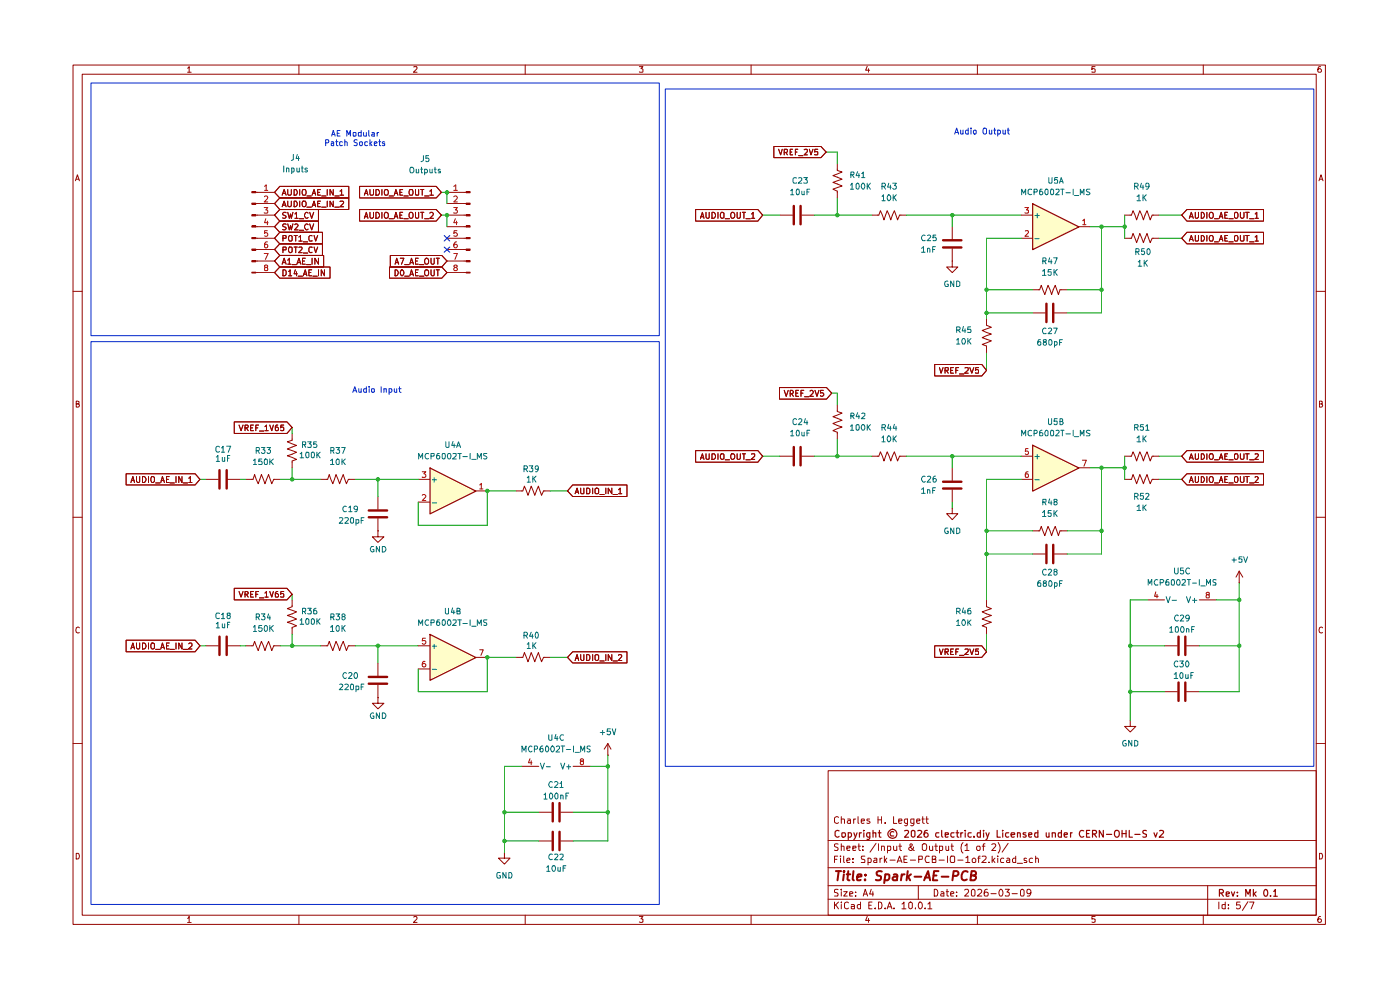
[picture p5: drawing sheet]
<svg xmlns="http://www.w3.org/2000/svg" width="297mm" height="210mm" viewBox="0 0 297 210" stroke-linecap="round" stroke-linejoin="round" font-family="sans-serif">
<g fill="none" stroke="#950500" stroke-width=".21">
<path d="M15.5 13.8h265.7v182.3h-265.7zM17.4 15.7h261.8v178.4h-261.8zM39.8 14.5l.3-.4v1.2M39.8 15.3h.8M63.4 13.8v1.9M87.8 14.2l.6-.1 .1 .4-.8 .8h.8M111.4 13.8v1.9M135.6 14.1h.8l-.4 .5 .4 .1v.5h-.8M159.3 13.8v1.9M184 14.1l-.4 .8h.9M184.2 14.6v.7M207.3 13.8v1.9"/>
<path d="M232.3 14.1h-.7v.6l.2-.1 .5 .1-.1 .6-.6-.1M255.3 13.8v1.9M280.2 14.1l-.5 .1a.94 .94 0 0 0 0 1.1h.5l.1-.1v-.4l-.2-.2h-.3l-.2 .2M16 38.4l.4-1.3 .4 1.3M16.2 38h.6M279.8 38.4l.4-1.3 .5 1.3M279.9 38h.6M15.5 61.8h1.9M279.2 61.8h2M16.2 85.7l.6-.1v-.4l-.6-.1v1.3h.4l.2-.5-.3-.2M279.9 85.7l.6-.1v-.4l-.6-.1v1.3l.6-.1 .1-.4-.3-.2M15.5 109.7h1.9"/>
<path d="M279.2 109.7h2M16.8 133.2l-.2-.2a.65 .65 0 0 0-.5 .6 .65 .65 0 0 0 .5 .7l.2-.1M280.6 133.2l-.3-.2a.65 .65 0 0 0-.5 .6 .65 .65 0 0 0 .5 .7l.3-.1M15.5 157.7h1.9M279.2 157.7h2M175.7 163.5h103.5v30.6h-103.5zM175.7 178.3h103.5M177.8 179.1l-.5-.1-.3 .2v.3l.8 .5-.3 .4-.5-.1M177.9 173.4l-.4-.2-.5 .4 .1 .9 .4 .2 .4-.2M178.5 179.6l.5-.1 .1 .9M178.5 173.8l.6-.1 .1 1M178.5 173.2v1.5"/>
<path d="M178.5 179v1.4M179.7 179.9l.6-.1v-.3h-.6v.2v.6h.6M179.8 173.7h.5l.1 1M180.4 174.1h-.5l-.2 .2 .2 .4 .5-.1M180.9 179.9l.7-.1-.1-.3h-.6v.8h.6M181.1 173.7v1M181.5 173.7h-.2l-.2 .3M182 173.2v1.4l.2 .1M182 179.5h.5M182.2 179v1.2l.3 .2M182.7 174.2l.7-.1-.1-.4h-.5l-.1 .2v.6l.2 .2 .4-.1M183 179.5v.2"/>
<path d="M184.5 173.7h-.5l-.1 .3 .6 .2 .1 .3-.3 .2-.4-.1M185.8 178.9l-1.2 1.9M186.3 173.2v1.5M186.3 173.9h.7M186.3 179v1.4M187 179.6l.5-.1 .1 .9M187 173.2v1.5M187 179.5v.9M187.8 174.5v.2M189.6 179.5v.7a.37 .37 0 0 0 .3 .2 .37 .37 0 0 0 .3-.1M189.6 173.2v1.5h.6M190.2 179.5v.9"/>
<path d="M190.7 174.2l.6-.1v-.4h-.6v.9h.6M190.7 179.5h.6M190.9 179v1.2l.4 .2M192.5 174.6l-.4 .1-.2-.3 .1-.7h.5v1.1l-.2 .4-.4-.1M193.8 179.7a.58 .58 0 0 1-.3 .6 .58 .58 0 0 1-.7-.1v-.3l.7-.7-.3-.2a.51 .51 0 0 0 0 .7l.8 .7M193.9 174.6l-.4 .1-.3-.2 .1-.8h.6v1.1l-.4 .4-.3-.1M194.5 174.2l.7-.1-.1-.4h-.5l-.1 .2v.6l.1 .2 .5-.1M195.6 173.7h.5M195.7 179.2l.6-.2 .2 .2 .1 .3a.81 .81 0 0 1-.3 .9l-.6-.2zM195.7 173.2v1.3l.4 .2M196.4 173.7h.5M196.6 173.2v1.3l.3 .2"/>
<path d="M197.2 179.5v.7a.37 .37 0 0 0 .3 .2 .37 .37 0 0 0 .4-.1M197.9 179.5v.9M198.3 179.5h.6M198.5 179v1.3l.4 .1M200.7 179.5v.8l.4 .1 .1-.1M201.2 179.5v.9M201.8 179.5h.5M201.9 179v1.2l.4 .2M204.3 178.7a1.64 1.64 0 0 0 0 2.2M204.7 179.4l.4-.4v1.4M207.3 179.6l.6-.1v.8a.45 .45 0 0 1-.7-.1zM208.4 179.5h.6"/>
<path d="M209 179l-.4 .1v1.3M210.4 179.2l.6-.2 .2 .2v.4l-.8 .8h.8M211.7 178.7a1.64 1.64 0 0 1 0 2.2M213.9 178.9l-1.3 1.9M16.2 181a.66 .66 0 0 1 .6 .4 .66 .66 0 0 1-.2 .8h-.4zM39.8 194.8l.3-.4v1.3M39.8 195.7h.8M63.4 194.1v2M87.8 194.6l.4-.2 .3 .4-.8 .9h.8M111.4 194.1v2M135.6 194.4h.8l-.4 .5 .4 .1v.6h-.8M159.3 194.1v2"/>
<path d="M175.7 190.8h103.5M175.7 187.9h103.5M175.7 184.1h103.5M177 191.3v1.5M177 182.3h.5M177.3 191.9l.6 .9M177.7 181.6h-.7v1.4M177.8 188.7h-.7v.6a.53 .53 0 0 1 .6 .2 .53 .53 0 0 1 0 .6h-.7M177.9 191.3l-.9 .9M178.3 181.6v.1M178.3 182v1M178.5 191.3v.2"/>
<path d="M178.5 188.6v.2M178.5 189.1v1M178.5 191.9v.9M179 189.1h.7l-.7 1h.7M179 181.6v1.2l.2 .2M179.7 182.5l.6-.1-.1-.4-.5 .1v.7v.2h.6M180 191.5l-.4-.2-.4 .4v.9l.4 .2 .4-.2M180.3 189.7l.6-.2-.1-.3h-.5v.9h.5M180.6 191.9h.4l.3 .1v.8M180.9 182.9v.1M180.9 182.1v.2M181.3 192.2l-.7 .1v.4h.7"/>
<path d="M181.5 190v.1M181.5 189.2v.1M182.5 191.9h-.4l-.2 .2v.4l.2 .3 .4-.1M182.5 191.3v1.5M183 180.3v.1M183.1 190.1l.5-1.5 .5 1.5M183.2 189.7h.7M183.5 181.6h-.7a.53 .53 0 0 0 0 .6 .53 .53 0 0 0 .6 .2v.6h-.7M184 194.4l-.4 .8h.9M184.1 182.1l.5-.1 .2 .3-.1 .6-.6 .1M184.1 182v1.5M184.2 194.8v.9"/>
<path d="M184.3 192h.5M184.8 188.6l-.3 1.1h.8M185 191.3h-.7v1.5h.7M185.2 189.1v1M185.4 182.1h.6v.9h-.6l-.1-.4 .7-.2M185.7 192.6v.2M186.3 191.3l.7 .2v1.1l-.3 .2h-.4zM186.7 182v1M187.1 182l-.4 .3M187.6 181.6v1.4M187.8 192.6v.2M187.8 182.5l.3 .5"/>
<path d="M188.1 182l-.5 .6M188.2 192.8l.5-1.5 .5 1.5M188.3 180.3h.6v-.8h-.6v1.4M188.4 192.4h.7M188.8 182.5h1.1M189.7 192.6v.2M190.3 183l.5-1.4 .5 1.4M190.5 182.6h.7M191.3 191.8l.5-.5v1.5M191.3 192.8h.9M191.8 182.3h.5M192.4 181.6h-.6v1.4h.6"/>
<path d="M192.8 191.6l.3-.3 .4 .3v.9l-.3 .3-.4-.3zM193.1 182.5h1.1M194.2 192.6v.2M194.8 187.9v2.9M194.9 182.3h.7l.1-.6-.8-.1v1.4M195 191.4l.2-.1a.76 .76 0 0 1 .5 .8 .76 .76 0 0 1-.5 .7 .97 .97 0 0 1-.2-1.4zM196.3 192.6v.2M196.8 191.8l.5-.5v1.5M196.8 192.8h.9M197.1 181.7l-.6-.1a1.02 1.02 0 0 0 0 1.4l.6-.1M197.8 182.3l.7-.2v-.2l-.1-.3h-.6v1.4h.7v-.6l-.3-.1M198.2 188.6a.8 .8 0 0 1 .8 .6 .8 .8 0 0 1-.3 .9h-.5z"/>
<path d="M199.2 182.5h1.1M199.3 180.3l.4 .1 .3-.1-.1-.8h-.6v1.4M199.6 189.2l.4-.1 .2 .2v.8h-.6v-.4l.6-.2M200.7 189.1h.5M200.9 188.6v1.3l.1 .2h.2M201 181.6v1.4M201.7 189.7l.7-.2-.2-.4h-.4l-.1 .2v.6l.1 .2h.5M201.8 181.6h.6l.1 .2v1l-.1 .2h-.6l-.1-.2-.1-.8zM202.9 190v.1M202.9 189.2v.1M203.2 182.5h1.1M204.6 188.8l.6-.2 .3 .4-.1 .3-.8 .8h.9"/>
<path d="M204.7 180.4h.9M204.9 181.9l.4-.3v1.4M204.9 183h.8M206.2 188.8l.3-.2 .3 .4v.8l-.1 .3h-.5l-.1-.3zM206.2 182.3l.3-.3h.3l.2 .3-.2 .7-.5-.1zM207.3 194.1v2M207.4 188.8l.2-.2h.3l.4 .5-.1 .2-.9 .8h1M207.4 182h.5M207.9 181.6h-.2l-.1 .2v1.2M208.4 181.7l.6-.1 .2 .3-.1 .3-.8 .8h.9M209.5 188.6l-.5 .2-.2 1 .2 .3 .5-.1v-.7l-.5-.1-.2 .3M209.8 182.9v.1"/>
<path d="M210.2 189.6h1.1M210.5 181.6v1.4M210.6 182.5l.5 .5M211.1 182l-.6 .6M211.7 181.6v.1M211.7 182v1M212.3 188.6a.87 .87 0 0 1 .2 1.5h-.3l-.3-.5 .1-.6zM212.9 182.1l-.4-.1-.2 .3 .1 .7h.5M213.3 188.6h.8l-.5 .6 .4 .1v.7h-.7M213.6 182.1l.3-.1 .3 .3v.7h-.6l-.1-.4 .7-.2M214.7 189.6h1.1M215.5 181.6v1.4h-.5l-.2-.7 .3-.3 .4 .1"/>
<path d="M215.8 183.1h1.1M216.6 188.8l.3-.2 .4 .4v.8l-.2 .3h-.4l-.2-.3zM217.8 182.1h-.5v.4l.5 .2v.3h-.5M218.7 189.3a.46 .46 0 0 1-.4 .3 .46 .46 0 0 1-.5-.3l.1-.6 .5-.1 .2 .2a1.08 1.08 0 0 1-.2 1.3h-.5M219 182.1a.45 .45 0 0 0-.6 .2v.6l.6 .1M219.7 182.2l.2-.2 .3 .1 .1 .9M219.7 181.6v1.4M232.3 194.4h-.7v.6h.7v.6h-.7M255.3 194.1v2M256.2 187.9v6.2M258.6 191.3v1.5M259.9 191.9h-.7v.7l.3 .2 .4-.1"/>
<path d="M259.9 191.3v1.5M260.6 192.6v.2M260.6 191.9v.1M263.1 191.3h-.7l-.1 .7 .7-.1 .1 .6-.3 .3h-.3l-.2-.2M264.7 191.3l-1.1 1.8M265.1 191.3h.9l-.6 1.5M279.9 181a.66 .66 0 0 1 .7 .4 .66 .66 0 0 1-.3 .8h-.4zM280.2 194.4a.72 .72 0 0 0-.6 .5 .72 .72 0 0 0 .2 .8l.4-.1a.42 .42 0 0 0 0-.6 .42 .42 0 0 0-.5 0l-.1 .2"/>
</g>
<g fill="none" stroke="#950500" stroke-width=".25">
<path d="M178 176.2l-.4-.1-.4 .4v.7l.4 .4 .4-.2M178.6 176.7h.6l.2 .6a.45 .45 0 0 1-.8 .1zM180 177.5l.4 .1 .2-.3-.1-.6h-.5v1.4M181.1 176.7l.4 .9M181.8 176.7l-.7 1.4M182.3 176.7v.9M182.7 176.7h-.2l-.2 .2M183.3 176.1v.1M183.3 176.7v.9M184.5 177.5l-.4 .1-.2-.3 .1-.6h.5v1.1l-.2 .3-.4-.1M185.2 176.7h.6v.9M185.2 176.1v1.5"/>
<path d="M186.3 176.7h.6M186.6 176.1v1.4l.3 .1M189.6 176.5l-.4-.1-.4 .3 .2 .6h.6M191.9 176.2l.6-.1a.36 .36 0 0 1 .2 .6l-.8 .9h.8M193.4 176.2l.4-.1 .3 .3v.9l-.3 .3-.5-.3zM194.7 176.2h.7l.1 .4-.9 1h.9M196.7 176.1l-.4 .1a.99 .99 0 0 0 0 1.4l.6-.3v-.3l-.3-.3h-.3l-.3 .3M199.2 176.7h-.5l-.2 .2v.4l.3 .3 .4-.1M199.8 176.1v1.2l.2 .3M200.5 177.1l.7-.1-.1-.3h-.6v.8h.6M202.4 176.7h-.5l-.2 .2v.4l.3 .3 .4-.1M202.8 176.7h.6"/>
<path d="M203.1 176.1v1.4l.3 .1M203.8 176.7v.9M204.3 176.7h-.3l-.2 .2M204.8 176.1v.1M204.8 176.7v.9M206 176.7h-.5l-.1 .2v.4l.2 .3 .4-.1M206.6 177.4v.2M208 176.7h-.6l-.1 .2 .1 .6h.6M208 176.1v1.5M208.7 176.1v.1M208.7 176.7v.9M209.2 176.7l.3 .9"/>
<path d="M209.8 176.7l-.4 1.2-.2 .2M211.5 176.1v1.5h.7M212.7 176.1v.1M212.7 176.7v.9M214 176.7h-.5l-.2 .2v.4l.3 .3 .4-.1M214.5 177.1l.8-.1-.1-.3h-.6l-.1 .1 .1 .7h.6M215.9 176.7h.5v.9M215.9 176.7v.9M217.6 176.7h-.5l-.1 .1 .6 .4v.3h-.6M218.2 177.1l.7-.1-.1-.3h-.5l-.1 .1 .1 .7h.5M220.2 176.7h-.6l-.1 .2 .1 .6h.6M220.2 176.1v1.5"/>
<path d="M222 176.7v.8l.4 .1 .1-.2M222.5 176.7v.9M223.2 176.7h.6l.1 .9M223.2 176.7v.9M225.2 176.7h-.6l-.1 .2 .1 .6h.6M225.2 176.1v1.5M225.8 177.1l.6-.1v-.3h-.6v.1v.7h.6M227.1 176.7v.9M227.5 176.7h-.3l-.1 .2M229.9 176.2a.67 .67 0 0 0-.9 .6 .67 .67 0 0 0 .8 .7l.1-.1M230.5 176.8h.5M231.2 176.1h-.7v1.5h.7"/>
<path d="M231.8 176.9h.6l.2-.2-.1-.5-.7-.1v1.5M232.1 176.9l.5 .7M234.1 176.1v1.5l-.9-1.5v1.5M234.7 177h1.1M236.5 176.3l.3-.2a.57 .57 0 0 1 .6 .6v.6l-.3 .3h-.3a1.01 1.01 0 0 1-.3-1.3zM238 176.8h.9M238 176.1v1.5M238.9 176.1v1.5M239.6 176.1v1.5h.6M240.7 177h1.1M243.2 176.2l-.5-.1-.3 .3 .1 .3 .7 .3v.4l-.3 .2-.5-.1M244.8 176.7l.3 .9 .4-.9"/>
<path d="M246 176.2h.8v.4l-.9 1h.9M258.7 189.4h.8v-.5l-.2-.2h-.6v1.4M259 189.4l.5 .7M260.1 189.7l.7-.2-.1-.2h-.6v.7h.6M261.2 189.2l.4 .9 .3-.9M262.5 190v.1M262.5 189.3v.1M264.3 190.1v-1.4l.5 1 .4-1v1.4M265.9 188.7v1.4M266.1 189.6l.4 .5M266.5 189.2l-.6 .5M268.4 188.7a.76 .76 0 0 1 .6 .7 .76 .76 0 0 1-.6 .7l-.2-.2a.99 .99 0 0 1 .2-1.2z"/>
<path d="M269.5 190v.1M270.2 189.1l.3-.4v1.4M270.2 190.1h.8"/>
<circle cx="189.3" cy="176.9" r=".99"/>
</g>
<g fill="none" stroke="#950500" stroke-width=".42">
<path d="M177.3 184.8h1.1M177.9 184.8l-.2 1.9M179 185.5l-.1 1.2M179.1 184.8l-.2 .1 .1 .1 .1-.2-.1 .2M179.6 185.5h.8M180 184.8l-.2 1.7 .4 .2M181.1 184.8l-.2 1.7 .2 .2M181.8 186.1l.9-.2v-.4h-.5l-.3 .2-.1 .9h.8M183.5 186.6v.1M183.6 185.5v.2M187.1 184.9a.79 .79 0 0 0-1.1 .2l.1 .5 .7 .3 .1 .4-.1 .3-.3 .1-.7-.1M187.8 185.5h.8l.1 .8a.67 .67 0 0 1-1 .3"/>
<path d="M187.8 185.5l-.2 1.8M189.6 185.5h.7v1.2M190.4 185.9l-.7 .1-.3 .2v.4l.2 .1 .7-.1M191.3 185.5l-.2 1.2M191.9 185.5h-.4l-.2 .3M192.6 184.8l-.3 1.9M192.7 186l.4 .7M193.2 185.5l-.8 .6M194 186h1.4M196 186.7l.9-1.9 .4 1.9M196.2 186.1h.9M198.1 185.7h.6"/>
<path d="M199.1 184.8h-.9l-.3 1.9h.9M199.8 186h1.4M202.1 185.8l1-.1 .2-.2-.1-.5-.2-.2h-.7l-.2 1.9M205.3 185l-.1-.1a.81 .81 0 0 0-1.2 .7v.6a.66 .66 0 0 0 1.1 .4M206 185.7l1-.2v-.4l-.1-.2-.8-.1-.2 1.9h.7l.4-.4a.46 .46 0 0 0-.4-.6"/>
</g>
<g fill="#fffdc9">
<path d="M91.2 99.2l9.7 4.9-9.7 4.9z"/>
<path d="M91.2 134.5l9.7 4.9-9.7 4.9z"/>
<path d="M219 43.2l9.9 4.9-9.9 4.8z"/>
<path d="M219 94.4l9.9 4.8-9.9 4.9z"/>
</g>
<g fill="none" stroke="#950500" stroke-width=".21">
<path d="M59.3 39.5h14.7v2.5h-14.7l-1.1-1.2zM76.3 39.5h16.2l1.1 1.3-1.1 1.2h-16.2zM59.3 42h14.7v2.4h-14.7l-1.1-1.2zM59.9 41.4l.4-1.2 .4 1.2M59.9 43.9l.4-1.2 .4 1.2M59.9 41.1h.6M59.9 43.5h.6M61 40.2v.9l.2 .3 .5-.1 .1-1.1M61 42.7v.9l.3 .3h.2l.3-.3v-.9M62.4 40.2a.66 .66 0 0 1 .7 .4 .66 .66 0 0 1-.3 .8h-.4zM62.4 42.7h.4a.66 .66 0 0 1 .3 .7 .66 .66 0 0 1-.7 .5zM63.6 40.2v1.2"/>
<path d="M63.6 42.7v1.2M64.3 40.2h.5l.1 .2v.6l-.1 .4h-.5l-.1-.2-.1-.6zM64.3 42.7h.5a.77 .77 0 0 1-.2 1.2l-.3-.1a.87 .87 0 0 1 0-1.1zM65.1 41.6h.9M65.1 43.9h.9M66.2 41.4l.4-1.2 .4 1.2M66.2 43.9l.4-1.2 .4 1.2M66.3 41.1h.6M66.3 43.5h.6M67.4 40.8h.4M67.4 43.2h.4M68 40.2h-.6v1.2h.6"/>
<path d="M68 42.7h-.6v1.2h.6M68.2 41.6h1M68.2 43.9h1M69.4 40.2v1.2M69.4 42.7v1.2M70.7 40.2v1.2l-.7-1.2v1.2M70.7 42.7v1.2l-.7-1.2v1.2M71 41.6h1M71 43.9h1M72.1 40.6l.4-.4v1.2M72.1 42.8l.6-.1 .2 .1-.1 .4-.7 .7h.8M72.1 41.4h.8"/>
<path d="M76.3 44.4h16.2l1.1 1.2-1.1 1.3h-16.2zM77.3 41.4l.4-1.2 .4 1.2M77.3 46.3l.4-1.3 .4 1.3M77.4 41.1h.6M77.4 46h.6M78.5 40.2v.9l.2 .3 .5-.1v-1.1M78.5 45v1.1l.2 .2h.3l.2-.2v-1.1M79.8 40.2h.5l.1 .3 .1 .4-.2 .5h-.5zM79.8 45a.65 .65 0 0 1 .7 .7 .65 .65 0 0 1-.7 .6zM81 40.2v1.2M81 45v1.3M81.7 40.2h.4a.78 .78 0 0 1 0 1.2h-.4l-.1-.2-.1-.6z"/>
<path d="M81.8 45l.3 .1a.74 .74 0 0 1 .2 1l-.5 .2a.86 .86 0 0 1 0-1.3zM82.5 41.6h1M82.5 46.4h1M82.6 56.6h11.1l1.1 1.2-1.1 1.2h-11.1zM82.8 54.2h10.9l1.1 1.2-1.1 1.2h-10.9zM83.6 41.4l.4-1.2 .4 1.2M83.6 46.3l.4-1.3 .4 1.3M83.7 41.1h.6M83.7 46h.6M83.8 57.2a.64 .64 0 0 1 .7 .7 .64 .64 0 0 1-.7 .6zM83.8 56l.4-1.2 .4 1.2M83.9 55.7h.6"/>
<path d="M84.8 40.8h.5M84.8 45.6h.5M84.9 54.8h.8l-.5 1.2M85.1 57.3l.2-.1a.68 .68 0 0 1 .4 .7 .68 .68 0 0 1-.4 .6 .81 .81 0 0 1-.2-1.2zM85.4 40.2h-.6v1.2h.6M85.4 45h-.6v1.3h.6M85.7 41.6h.9M85.7 46.4h.9M85.8 58.6h1M85.8 56.1h1M86.9 45.2l.2-.2 .4 .2 .1 .7-.3 .4-.4-.2zM86.9 40.2h.6v.2l.1 .6-.1 .4h-.6v-.2l-.1-.6z"/>
<path d="M86.9 58.5l.4-1.3 .4 1.3M86.9 56l.4-1.2 .4 1.2M87 58.2h.6M87 55.7h.6M88.1 40.2l.1 1.2 .6-.1v-1.1M88.1 45v1.1l.3 .2 .4-.2v-1.1M88.1 57.8h.5M88.1 55.4h.5M88.7 57.2h-.6v1.3h.6M88.7 54.8h-.6v1.2h.6M89 58.6h.9M89 56.1h.9"/>
<path d="M89.2 40.2h.7M89.2 45h.7M89.6 40.2v1.2M89.6 45v1.3M90.1 41.6h.9M90.1 46.4h.9M90.2 57.4l.2-.2 .4 .2 .1 .7-.3 .4-.4-.2zM90.3 54.9l.3-.1a.73 .73 0 0 1 0 1.2h-.3a.87 .87 0 0 1 0-1.1zM91.2 40.6l.3-.4v1.2M91.2 45.2l.2-.2h.3l.2 .3v.3l-.7 .7h.7M91.2 41.4h.7M91.4 57.2v1l.3 .3 .4-.2v-1.1"/>
<path d="M91.4 54.8v1l.3 .2 .4-.1v-1.1M92.5 57.2h.7M92.5 54.8h.7M92.9 54.8v1.2M92.9 57.2v1.3"/>
</g>
<path d="M53.4 40.6h.9v.3h-.9z" fill="#950500"/>
<path d="M53.4 40.6h.9v.3h-.9z" fill="none" stroke="#950500" stroke-width=".21"/>
<path d="M53.4 43.1h.9v.2h-.9z" fill="#950500"/>
<path d="M53.4 43.1h.9v.2h-.9z" fill="none" stroke="#950500" stroke-width=".21"/>
<path d="M53.4 45.5h.9v.3h-.9z" fill="#950500"/>
<path d="M53.4 45.5h.9v.3h-.9z" fill="none" stroke="#950500" stroke-width=".21"/>
<path d="M53.4 47.9h.9v.3h-.9z" fill="#950500"/>
<path d="M53.4 47.9h.9v.3h-.9z" fill="none" stroke="#950500" stroke-width=".21"/>
<path d="M53.4 50.4h.9v.2h-.9z" fill="#950500"/>
<path d="M53.4 50.4h.9v.2h-.9z" fill="none" stroke="#950500" stroke-width=".21"/>
<path d="M53.4 52.8h.9v.3h-.9z" fill="#950500"/>
<path d="M53.4 52.8h.9v.3h-.9z" fill="none" stroke="#950500" stroke-width=".21"/>
<path d="M53.4 55.3h.9v.2h-.9z" fill="#950500"/>
<path d="M53.4 55.3h.9v.2h-.9z" fill="none" stroke="#950500" stroke-width=".21"/>
<path d="M53.4 57.7h.9v.2h-.9z" fill="#950500"/>
<path d="M53.4 57.7h.9v.2h-.9zM54.3 40.8h3.9M54.3 43.2h3.9M54.3 45.6h3.9M54.3 48.1h3.9M54.3 50.5h3.9M54.3 52.9h3.9M54.3 55.4h3.9M54.3 57.8h3.9" fill="none" stroke="#950500" stroke-width=".21"/>
<path d="M56.1 39.5l.4-.3v1.2M56 44h.8l-.4 .5h.3l.1 .2-.1 .5-.7-.1M56 53.8h.9l-.6 1.2M56.1 41.7l.5-.1 .2 .3-.8 .9h.8M56.1 40.4h.7M56.3 56.7l-.2-.1v-.3h.6v.3l-.6 .3 .1 .5h.5l.1-.4-.2-.3M56.4 46.4l-.3 .8h.8M56.7 48.9h-.6v.6l.5-.1 .2 .2-.1 .4h-.6M56.7 51.3l-.4 .1-.2 .2v.8l.2 .2 .4-.1v-.6l-.4-.1-.2 .3M56.7 46.9v.8" fill="none" stroke="#b90800" stroke-width=".21"/>
<path d="M98.9 40.6h.8v.3h-.8z" fill="#950500"/>
<path d="M98.9 40.6h.8v.3h-.8z" fill="none" stroke="#950500" stroke-width=".21"/>
<path d="M98.9 43.1h.8v.2h-.8z" fill="#950500"/>
<path d="M98.9 43.1h.8v.2h-.8z" fill="none" stroke="#950500" stroke-width=".21"/>
<path d="M98.9 45.5h.8v.3h-.8z" fill="#950500"/>
<path d="M98.9 45.5h.8v.3h-.8z" fill="none" stroke="#950500" stroke-width=".21"/>
<path d="M98.9 47.9h.8v.3h-.8z" fill="#950500"/>
<path d="M98.9 47.9h.8v.3h-.8z" fill="none" stroke="#950500" stroke-width=".21"/>
<path d="M98.9 50.4h.8v.2h-.8z" fill="#950500"/>
<path d="M98.9 50.4h.8v.2h-.8z" fill="none" stroke="#950500" stroke-width=".21"/>
<path d="M98.9 52.8h.8v.3h-.8z" fill="#950500"/>
<path d="M98.9 52.8h.8v.3h-.8z" fill="none" stroke="#950500" stroke-width=".21"/>
<path d="M98.9 55.3h.8v.2h-.8z" fill="#950500"/>
<path d="M98.9 55.3h.8v.2h-.8z" fill="none" stroke="#950500" stroke-width=".21"/>
<path d="M98.9 57.7h.8v.2h-.8z" fill="#950500"/>
<g fill="none" stroke="#950500" stroke-width=".21">
<path d="M59.3 39.5h14.7v2.5h-14.7l-1.1-1.2zM76.3 39.5h16.2l1.1 1.3-1.1 1.2h-16.2zM164.2 31.1h10l1.1 1.2-1.1 1.1h-10zM165.2 31.7l.4 1.1 .3-1.1M166.4 32.3h.5l.1-.1v-.5h-.6v1.1M166.7 32.3l.3 .5M167.6 32.3h.4M168.1 31.7h-.5v1.1h.5M168.7 32.3h.4M169.2 31.7h-.5v1.1M169.4 33h.9M170.6 31.7h.7v.5l-.7 .6h.7"/>
<path d="M171.7 31.7l.3 1.1 .5-1.1M173.5 31.7h-.6l-.1 .6 .6-.1 .1 .6h-.7M177.6 34.7v1.4l1 .4-1.9 .8 1.9 .7-1.9 .7 1.9 .8-1.9 .6 .9 .5v1.4M59.3 54.2h9.4v2.4h-9.4l-1.1-1.2zM59.3 51.7h9.1v2.5h-9.1l-1.1-1.3zM59.3 44.4h8.3v2.5h-8.3l-1.1-1.3zM59.3 49.3h9.1v2.4h-9.1l-1.1-1.2zM59.3 56.6h10.7v2.4h-10.7l-1.1-1.2zM59.3 46.9h8.3v2.4h-8.3l-1.1-1.2zM59.3 42h14.7v2.4h-14.7l-1.1-1.2zM59.9 56l.4-1.2 .4 1.2M59.9 41.4l.4-1.2 .4 1.2"/>
<path d="M59.9 43.9l.4-1.2 .4 1.2M59.9 55.7h.6M59.9 41.1h.6M59.9 43.5h.6M60 53h.6l.1-.5-.7-.1v1.2M60 50.5h.6l.1-.5h-.7v1.1M60 57.2l.5 .1 .2 .3v.6l-.3 .3h-.4zM60.7 45.1l-.5-.1-.3 .3 .2 .3 .6 .4-.3 .3-.5-.1M60.7 47.6l-.5-.1-.3 .2 .1 .3 .7 .3-.3 .5-.5-.1M61 55.2l.4-.4v1.2M61 45l.4 1.3 .2-.9 .2 .9 .3-1.3M61 47.5l.4 1.3 .2-1 .2 1 .3-1.3"/>
<path d="M61 40.2v.9l.2 .3 .5-.1 .1-1.1M61 42.7v.9l.3 .3h.2l.3-.3v-.9M61 56h.7M61.2 57.6l.3-.4v1.3M61.2 58.5h.7M61.4 52.4h.4l.2 .2v.8l-.5 .2a.86 .86 0 0 1-.1-1.2zM61.5 50l.5 .1v.9l-.2 .1h-.4l-.1-.1a.82 .82 0 0 1 .2-1zM62 56.1h.9M62.4 40.2a.66 .66 0 0 1 .7 .4 .66 .66 0 0 1-.3 .8h-.4zM62.4 42.7h.4a.66 .66 0 0 1 .3 .7 .66 .66 0 0 1-.7 .5zM62.4 52.4h.7M62.4 50h.7"/>
<path d="M62.6 45.4l.3-.4v1.3M62.6 47.7l.4-.2 .2 .3-.7 1h.7M62.6 46.3h.6M62.7 57.2l-.3 .9h.7M62.7 50v1.1M62.7 52.4v1.2M62.9 57.7v.8M63 56l.4-1.2 .4 1.2M63.1 55.7h.6M63.2 58.6h1M63.4 52.5l.6-.1 .1 .3-.8 .9h.8M63.4 50.3l.4-.3v1.1"/>
<path d="M63.4 51.1h.7M63.5 46.4h.9M63.5 48.8h.9M63.6 40.2v1.2M63.6 42.7v1.2M64.2 55.4h.4M64.3 40.2h.5l.1 .2v.6l-.1 .4h-.5l-.1-.2-.1-.6zM64.3 42.7h.5a.77 .77 0 0 1-.2 1.2l-.3-.1a.87 .87 0 0 1 0-1.1zM64.3 58.5l.5-1.3 .3 1.3M64.3 53.7h1M64.3 51.3h1M64.4 58.2h.6"/>
<path d="M64.8 54.8h-.6v1.2h.6M65 56.1h1M65.1 41.6h.9M65.1 43.9h.9M65.4 45.2l-.3-.2a.6 .6 0 0 0-.5 .7 .6 .6 0 0 0 .7 .5l.1-.1M65.4 47.7l-.3-.2a.65 .65 0 0 0-.5 .6 .65 .65 0 0 0 .5 .7l.3-.2M65.5 57.8h.5M65.7 45l.4 1.3 .4-1.3M65.7 47.5l.4 1.3 .4-1.3M66.1 57.2h-.6v1.3h.6M66.2 52.5l-.5-.1-.2 .3v.6a.45 .45 0 0 0 .7 .2M66.2 50a.45 .45 0 0 0-.7 .2v.7l.2 .2h.5"/>
<path d="M66.2 41.4l.4-1.2 .4 1.2M66.2 43.9l.4-1.2 .4 1.2M66.2 54.8v1.2M66.3 41.1h.6M66.3 43.5h.6M66.4 58.6h.9M66.6 52.4l.4 1.2 .4-1.2M66.6 50l.4 1.1 .4-1.1M67.4 40.8h.4M67.4 43.2h.4M67.6 54.8v1.2l-.8-1.2v1.2M67.6 57.2v1.3"/>
<path d="M68 40.2h-.6v1.2h.6M68 42.7h-.6v1.2h.6M68.2 41.6h1M68.2 43.9h1M68.8 57.2v1.3l-.6-1.3v1.3M69.4 40.2v1.2M69.4 42.7v1.2M70.7 40.2v1.2l-.7-1.2v1.2M70.7 42.7v1.2l-.7-1.2v1.2M71 41.6h1M71 43.9h1M72.1 40.6l.4-.4v1.2"/>
<path d="M72.1 42.8l.6-.1 .2 .1-.1 .4-.7 .7h.8M72.1 41.4h.8M76.3 44.4h16.2l1.1 1.2-1.1 1.3h-16.2zM77.3 41.4l.4-1.2 .4 1.2M77.3 46.3l.4-1.3 .4 1.3M77.4 46h.6M77.4 41.1h.6M78.5 40.2v.9l.2 .3 .5-.1v-1.1M78.5 45v1.1l.2 .2h.3l.2-.2v-1.1M79.8 40.2h.5l.1 .3 .1 .4-.2 .5h-.5zM79.8 45a.65 .65 0 0 1 .7 .7 .65 .65 0 0 1-.7 .6zM81 40.2v1.2"/>
<path d="M81 45v1.3M81.7 40.2h.4a.78 .78 0 0 1 0 1.2h-.4l-.1-.2-.1-.6zM81.8 45l.3 .1a.74 .74 0 0 1 .2 1l-.5 .2a.86 .86 0 0 1 0-1.3zM82.5 46.4h1M82.5 41.6h1M82.6 56.6h11.1l1.1 1.2-1.1 1.2h-11.1zM82.8 54.2h10.9l1.1 1.2-1.1 1.2h-10.9zM83.6 41.4l.4-1.2 .4 1.2M83.6 46.3l.4-1.3 .4 1.3M83.7 46h.6M83.7 41.1h.6M83.8 57.2a.64 .64 0 0 1 .7 .7 .64 .64 0 0 1-.7 .6z"/>
<path d="M83.8 56l.4-1.2 .4 1.2M83.9 55.7h.6M84.8 40.8h.5M84.8 45.6h.5M84.9 54.8h.8l-.5 1.2M85.1 57.3l.2-.1a.68 .68 0 0 1 .4 .7 .68 .68 0 0 1-.4 .6 .81 .81 0 0 1-.2-1.2zM85.4 40.2h-.6v1.2h.6M85.4 45h-.6v1.3h.6M85.7 46.4h.9M85.7 41.6h.9M85.8 56.1h1M85.8 58.6h1"/>
<path d="M86.9 45.2l.2-.2 .4 .2 .1 .7-.3 .4-.4-.2zM86.9 40.2h.6v.2l.1 .6-.1 .4h-.6v-.2l-.1-.6zM86.9 58.5l.4-1.3 .4 1.3M86.9 56l.4-1.2 .4 1.2M87 55.7h.6M87 58.2h.6M88.1 40.2l.1 1.2 .6-.1v-1.1M88.1 45v1.1l.3 .2 .4-.2v-1.1M88.1 55.4h.5M88.1 57.8h.5M88.7 57.2h-.6v1.3h.6M88.7 54.8h-.6v1.2h.6"/>
<path d="M89 56.1h.9M89 58.6h.9M89.2 45h.7M89.2 40.2h.7M89.6 40.2v1.2M89.6 45v1.3M90.1 46.4h.9M90.1 41.6h.9M90.2 57.4l.2-.2 .4 .2 .1 .7-.3 .4-.4-.2zM90.3 54.9l.3-.1a.73 .73 0 0 1 0 1.2h-.3a.87 .87 0 0 1 0-1.1zM91.2 40.6l.3-.4v1.2M91.2 45.2l.2-.2h.3l.2 .3v.3l-.7 .7h.7"/>
<path d="M91.2 41.4h.7M91.4 57.2v1l.3 .3 .4-.2v-1.1M91.4 54.8v1l.3 .2 .4-.1v-1.1M92.5 57.2h.7M92.5 54.8h.7M92.9 54.8v1.2M92.9 57.2v1.3M94.8 40.8h4.1M94.8 43.2h4.1M94.8 45.6h4.1M94.8 48.1h4.1M94.8 50.5h4.1"/>
<path d="M94.8 52.9h4.1M94.8 55.4h4.1M94.8 57.8h4.1M98.9 57.7h.8v.2h-.8zM147.6 44.4h13.2l1 1.2-1 1.3h-13.2zM148.6 46.3l.4-1.3 .3 1.3M148.7 46h.6M149.8 45v1.1l.2 .2 .4-.2v-1.1M151 45a.65 .65 0 0 1 .8 .7 .65 .65 0 0 1-.8 .6zM152.3 45v1.3M153.1 45l.5 .2v.9l-.5 .2a.86 .86 0 0 1 0-1.3zM153.8 46.4h1"/>
<path d="M155.3 45l.3 .1a.74 .74 0 0 1 .2 1l-.5 .2a.86 .86 0 0 1 0-1.3zM156.4 45v1.1l.1 .2h.3l.3-.2v-1.1M157.5 45h.7M157.8 45v1.3M158.2 46.4h1M159.4 45.4l.4-.4v1.3M159.4 46.3h.7M165.4 45.6h2.7M170.1 45.6h2.7M185 45.6h1.4l.4-.9 .7 1.9 .7-1.9 .8 1.9 .7-1.9 .7 1.9 .4-1h1.5M202 55.4v1.2h1.2l-1.2 1.2-1.2-1.2h1.2M202 55.4h.1"/>
<path d="M202 48.1v2.7M202 52.7v2.7M216.7 45.6h2.3M216.7 50.5h2.3M228.9 48.1h2.3M238.6 45.6h1.4l.4-.9 .7 1.9 .7-1.9 .8 1.9 .7-1.9 .7 1.9 .4-1h1.5M238.6 50.5h1.4l.4-1 .7 2 .7-2 .8 2 .7-2 .7 2 .4-1h1.5M251.8 49.3h16.3v2.4h-16.3l-1.1-1.2zM251.8 44.4h16.3v2.5h-16.3l-1.1-1.3zM252.3 51.1l.4-1.1 .5 1.1M252.3 46.3l.4-1.3 .5 1.3M252.5 50.8h.5"/>
<path d="M252.5 46h.5M253.6 50l.1 1.1h.4l.2-.1v-1M253.6 45v1.1l.1 .2h.3l.3-.2v-1.1M254.8 50a.66 .66 0 0 1 .7 .4 .66 .66 0 0 1-.2 .7h-.5zM254.8 45a.64 .64 0 0 1 .7 .7 .64 .64 0 0 1-.7 .6zM256 45v1.3M256 50v1.1M256.6 50.1l.3-.1 .4 .1 .1 .6-.2 .4h-.5l-.2-.4zM256.6 45.2l.3-.2 .4 .2 .1 .7-.4 .4-.4-.2zM257.6 46.4h.9M257.6 51.3h.9M258.7 51.1l.4-1.1 .3 1.1"/>
<path d="M258.7 46.3l.4-1.3 .3 1.3M258.7 50.8h.6M258.7 46h.6M259.8 45.6h.5M259.8 50.5h.5M260.4 50h-.6v1.1h.6M260.4 45h-.6v1.3h.6M260.7 46.4h.9M260.7 51.3h.9M261.9 50.1l.5-.1a.86 .86 0 0 1 .1 1.1h-.5l-.1-.1zM261.9 45.2l.5-.2a.86 .86 0 0 1 0 1.3l-.5-.2zM263.1 50v1l.2 .1h.4l.2-.1v-1"/>
<path d="M263.1 45v1.1l.3 .2h.2l.3-.2v-1.1M264.2 50h.8M264.2 45h.8M264.6 45v1.3M264.6 50v1.1M265.1 46.4h.9M265.1 51.3h.9M266.3 50.3l.3-.3v1.1M266.3 45.4l.3-.4v1.3M266.3 46.3h.7M266.3 51.1h.7M198.3 77.3h10l1 1.3-1 1.2h-10z"/>
<path d="M199.3 78l.3 1.2 .5-1.2M200.5 78.6h.6l.1-.5-.7-.1v1.2M200.7 78.6l.5 .6M201.7 78.6h.4M202.3 78h-.6v1.2h.6M202.8 78.6h.4M203.4 78h-.6v1.2M203.5 79.3h1M204.7 78.1l.6-.1 .1 .5-.8 .7h.8M205.7 78l.5 1.2 .4-1.2M207.6 78h-.6l-.1 .6 .2-.2h.3l.2 .2v.5h-.7M209.3 67.6v1.4l1 .4-1.9 .7 1.9 .8-1.9 .7 1.9 .7-1.9 .8 .9 .3v1.4"/>
<path d="M219 61.5h1.6l.3-1 .8 2 .6-2 .8 2 .8-2 .6 2 .4-1h1.5M219 66.4h2.7M223.7 66.4h2.7M49.7 89.5h11.2l1.1 1.2-1.1 1.2h-11.2zM50.7 90.2l.4 1.2 .5-1.2M52 90.8h.5l.2-.5-.2-.1h-.5v1.2M52.2 90.8l.5 .6M53.2 90.8h.4M53.8 90.2h-.6v1.2h.6M54.3 90.8h.4M54.9 90.2h-.6v1.2M55 91.4h1"/>
<path d="M56.2 90.5l.4-.3v1.2M56.2 91.4h.7M57.2 90.2l.5 1.2 .3-1.2M58.9 90.2h-.3l-.2 .2v.9h.6l.1-.5-.3-.2h-.2l-.2 .2M60.2 90.2h-.6l-.1 .6 .2-.2h.3l.2 .2v.5h-.7M62 91.9v1.5l-1 .3 1.9 .8-1.9 .7 1.9 .7-1.9 .8 1.9 .7-.9 .4v1.4M147.6 95.6h13.2l1 1.2-1 1.2h-13.2zM148.6 97.4l.4-1.1 .3 1.1M148.7 97.1h.6M149.8 96.3v.9l.2 .2h.4v-1.1M151 96.3h.6a.66 .66 0 0 1 .2 .8 .66 .66 0 0 1-.8 .3zM152.3 96.3v1.1"/>
<path d="M153 96.3h.4l.2 .1v.9l-.5 .1a.86 .86 0 0 1-.1-1.1zM153.8 97.5h1M155.2 96.3h.4a.74 .74 0 0 1 .2 1l-.5 .1a.86 .86 0 0 1-.1-1.1zM156.4 96.3v1.1h.1h.3l.3-.2v-.9M157.5 96.3h.7M157.8 96.3v1.1M158.2 97.5h1M159.4 96.3h.6l.1 .5-.8 .6h.8M165.4 82.2h9.9l1.1 1.2-1.1 1.3h-9.9zM165.4 96.8h2.7M166.4 82.8l.4 1.3 .4-1.3M167.6 83.5l.6-.1 .1-.3-.2-.3h-.5v1.3"/>
<path d="M167.9 83.5l.4 .6M168.8 83.4h.4M169.4 82.8h-.6v1.3h.6M169.9 83.4h.4M170.1 96.8h2.7M170.5 82.8h-.6v1.3M170.7 84.2h.9M171.9 83l.4-.2 .2 .3-.7 1h.7M172.9 82.8l.4 1.3 .4-1.3M174.7 82.8h-.6v.6h.6v.4l-.2 .3-.4-.2M177.6 85.8v1.5l1 .3-1.9 .8 1.9 .8-1.9 .6 1.9 .8-1.9 .8 .9 .3v1.4M185 96.8h1.4l.4-1 .7 2 .7-2 .8 2 .7-2 .7 2 .4-1h1.5"/>
<path d="M202 99.2v2.7M216.7 96.8h2.3M228.9 99.2h2.3M238.6 96.8h1.4l.4-1 .7 2 .7-2 .8 2 .7-2 .7 2 .4-1h1.5M251.8 95.6h16.3v2.4h-16.3l-1.1-1.2zM252.3 97.4l.4-1.1 .5 1.1M252.5 97.1h.5M253.6 96.3v1.1h.1h.3l.3-.2v-.9M254.8 96.3h.5a.66 .66 0 0 1 .2 .7 .66 .66 0 0 1-.7 .4zM256 96.3v1.1M256.7 96.3h.5a.77 .77 0 0 1-.2 1.1h-.3a.87 .87 0 0 1 0-1.1zM257.6 97.5h.9"/>
<path d="M258.7 97.4l.4-1.1 .3 1.1M258.7 97.1h.6M259.8 96.8h.5M260.4 96.3h-.6v1.1h.6M260.7 97.5h.9M261.9 96.4l.1-.1h.5a.86 .86 0 0 1-.1 1.1l-.5-.1zM263.1 96.3v.9l.3 .2h.2l.3-.2v-.9M264.2 96.3h.8M264.6 96.3v1.1M265.1 97.5h.9M266.3 96.3h.5l.2 .3-.8 .8h.8M26.8 100.5h14.6l1 1.2-1 1.2h-14.6z"/>
<path d="M27.8 102.4l.4-1.3 .3 1.3M27.9 101.9h.5M29 101.1v1l.2 .3 .4-.2v-1.1M30.2 101.1a.65 .65 0 0 1 .8 .6 .65 .65 0 0 1-.8 .7zM31.5 101.1v1.3M32.3 101.1l.5 .2v.8l-.3 .3h-.2a.86 .86 0 0 1 0-1.3zM33 102.4h.9M34.1 102.4l.4-1.3 .4 1.3M34.2 101.9h.6M35.3 101.7h.4M35.9 101.1h-.6v1.3h.6M36.1 102.4h.9"/>
<path d="M37.3 101.1v1.3M38.6 101.1v1.3l-.7-1.3v1.3M38.9 102.4h.9M40 101.4l.4-.3v1.3M40 102.4h.7M43.7 101.7h2.6M48.3 101.7h2.7M52.2 101.7h1.5l.3-1 .8 1.9 .7-1.9 .7 1.9 .8-1.9 .7 1.9 .4-.9h1.4M68 101.7h1.5l.3-1 .8 1.9 .7-1.9 .7 1.9 .8-1.9 .7 1.9 .4-.9h1.5M80.2 112.6v1.3h1.2l-1.2 1.2-1.2-1.2h1.2M80.2 112.6h.1M80.2 105.3v2.7"/>
<path d="M80.2 110v2.6M88.7 101.7h2.5M88.7 106.5h2.5M100.9 104.1h2.5M109.5 104.1h1.4l.3-1 .8 2 .7-2 .8 2 .7-2 .7 2 .4-1h1.5M121.5 102.9h11.5v2.4h-11.5l-1.1-1.2zM122 104.7l.4-1.2 .4 1.2M122.1 104.4h.6M123.2 103.5v1.1l.2 .1 .5-.1v-1.1M124.5 103.5h.3l.3 .3v.7l-.1 .2h-.5zM125.7 103.5v1.2M126.2 103.7l.3-.2 .5 .2v.9l-.2 .1h-.4l-.2-.1z"/>
<path d="M127.3 104.9h.9M128.5 103.5v1.2M129.8 103.5v1.2l-.8-1.2v1.2M130 104.9h1M131.2 103.9l.4-.4v1.2M131.2 104.7h.7M202 107.8v1.2h1.2l-1.2 1.2-1.2-1.2h1.2M202 107.8h.1M202 103.9v2.6M216.7 101.7h2.3M219 112.6h1.6l.3-.9 .8 1.9 .6-1.9 .8 1.9 .8-1.9 .6 1.9 .4-1h1.5M219 117.5h2.7"/>
<path d="M223.7 117.5h2.7M238.6 101.7h1.4l.4-1 .7 1.9 .7-1.9 .8 1.9 .7-1.9 .7 1.9 .4-.9h1.5M251.8 100.5h16.3v2.4h-16.3l-1.1-1.2zM252.3 102.4l.4-1.3 .5 1.3M252.5 101.9h.5M253.6 101.1v1.1l.1 .2h.3l.3-.3v-1M254.8 101.1a.64 .64 0 0 1 .7 .6 .64 .64 0 0 1-.7 .7zM256 101.1v1.3M256.6 101.3l.3-.2 .3 .1a.8 .8 0 0 1-.2 1.2h-.1a.79 .79 0 0 1-.3-1.1zM257.6 102.4h.9M258.7 102.4l.4-1.3 .3 1.3M258.7 101.9h.6"/>
<path d="M259.8 101.7h.5M260.4 101.1h-.6v1.3h.6M260.7 102.4h.9M261.9 101.3l.5-.2a.86 .86 0 0 1 0 1.3h-.3l-.2-.3zM263.1 101.1v1l.3 .3h.2l.3-.3v-1M264.2 101.1h.8M264.6 101.1v1.3M265.1 102.4h.9M266.3 101.3l.4-.2 .3 .3-.8 1h.8M26.8 135.8h14.6l1 1.2-1 1.3h-14.6zM27.8 137.7l.4-1.3 .3 1.3M27.9 137.3h.5"/>
<path d="M29 136.4v1l.2 .3 .4-.2v-1.1M30.2 136.4a.65 .65 0 0 1 .8 .6 .65 .65 0 0 1-.8 .7zM31.5 136.4v1.3M32.3 136.4l.5 .2v.9l-.5 .2a.86 .86 0 0 1 0-1.3zM33 137.7h.9M34.1 137.7l.4-1.3 .4 1.3M34.2 137.3h.6M35.3 137h.4M35.9 136.4h-.6v1.3h.6M36.1 137.7h.9M37.3 136.4v1.3M38.6 136.4v1.3l-.7-1.3v1.3"/>
<path d="M38.9 137.7h.9M40 136.6l.2-.2h.4l.1 .2v.4l-.7 .7h.7M43.7 137h2.6M48.3 137h2.7M49.7 124.8h11.2l1.1 1.3-1.1 1.2h-11.2zM50.7 125.5l.4 1.2 .5-1.2M52 126.1h.5l.2-.2-.1-.3-.6-.1v1.2M52.2 137h1.5l.3-.9 .8 1.9 .7-1.9 .7 1.9 .8-1.9 .7 1.9 .4-1h1.4M52.2 126.1l.5 .6M53.2 126.1h.4M53.8 125.5h-.6v1.2h.6M54.3 126.1h.4"/>
<path d="M54.9 125.5h-.6v1.2M55 126.8h1M56.2 125.8l.4-.3v1.2M56.2 126.7h.7M57.2 125.5l.5 1.2 .3-1.2M58.9 125.5l-.5 .2v.9l.5 .1 .2-.2v-.3l-.3-.3h-.2l-.2 .3M60.2 125.5h-.6l-.1 .6 .2-.2h.3l.2 .2v.5h-.7M62 127.3v1.4l-1 .4 1.9 .7-1.9 .8 1.9 .7-1.9 .7 1.9 .8-.9 .3v1.4M68 137h1.5l.3-.9 .8 1.9 .7-1.9 .7 1.9 .8-1.9 .7 1.9 .4-1h1.5M88.7 137h2.5M100.9 139.4h2.5M109.5 139.4h1.4l.3-1 .8 2 .7-2 .8 2 .7-2 .7 2 .4-1h1.5"/>
<path d="M121.5 138.3h11.5v2.3h-11.5l-1.1-1.2zM122.1 139.7h.6M123.2 138.9v1l.2 .2 .5-.1v-1.1M124.5 138.9h.5l.1 .3v.6l-.3 .3h-.3zM125.7 138.9v1.2M126.2 139l.3-.1 .5 .1v.9l-.3 .2h-.2l-.3-.2zM128.5 138.9v1.2M129.8 138.9v1.2l-.8-1.2v1.2M131.2 139l.5-.1 .2 .3-.8 .9h.8M198.3 137h10l1 1.3-1 1.1h-10zM199.3 137.7l.3 1.2 .5-1.2M200.5 138.3h.6l.1-.6h-.7v1.2"/>
<path d="M200.7 138.3l.5 .6M201.7 138.3h.4M202.3 137.7h-.6v1.2h.6M202.8 138.3h.4M203.4 137.7h-.6v1.2M203.5 139h1M204.7 137.7h.6l.1 .5-.8 .7h.8M205.7 137.7l.5 1.2 .4-1.2M207.6 137.7h-.6l-.1 .6 .2-.2h.3l.2 .2v.5h-.7M209.3 127.3v1.4l1 .4-1.9 .7 1.9 .8-1.9 .7 1.9 .7-1.9 .8 .9 .3v1.4M243.4 127.3h3.7M247.1 137h2.7"/>
<path d="M251.7 137h2.7M254.4 127.3h3.7M262.9 123.6h.1M262.9 121.2l-.7 1.2M262.9 121.2l.7 1.2M262.9 121.2v2.4M80.2 148v1.2h1.2l-1.2 1.2-1.2-1.2h1.2M80.2 148h.1M80.2 140.6v2.7M80.2 145.3v2.7M88.7 141.9h2.5M122 140.1l.4-1.2 .4 1.2"/>
<path d="M127.3 140.2h.9M128.9 157.7l-.7 1.2M128.9 157.7l.7 1.2M128.9 157.7v2.5M130 140.2h1M239.8 152.8v1.3h1.2l-1.2 1.2-1.2-1.2h1.2M239.8 152.8h.1M247.1 146.7h2.7M251.7 146.7h2.7M110.7 162.6h3.6M114.3 178.4h2.7M114.3 172.3h2.7"/>
<path d="M119 178.4h2.6M119 172.3h2.6M121.6 162.6h3.7M128.9 160.2h.1M107 180.8v1.2h1.2l-1.2 1.3-1.3-1.3h1.3M107 180.8h.1"/>
</g>
<g fill="none" stroke="#b90800" stroke-width=".21">
<path d="M96.3 39.5l.4-.3v1.2M96.3 41.7l.5-.1 .2 .2-.1 .4-.6 .6h.7M96.3 44h.7l-.4 .5 .4 .2v.3l-.1 .2-.6-.1M96.3 53.8h.7l-.5 1.2M96.3 40.4h.7M96.5 56.7l-.2-.2v-.2h.6v.3l-.4 .1-.2 .3 .1 .4h.5l.1-.2v-.2l-.2-.3M96.6 46.4l-.3 .8h.7M96.9 51.3l-.4 .2a.7 .7 0 0 0 0 1.1h.3l.2-.3v-.2l-.2-.3h-.3l-.2 .3M96.9 46.9v.8M96.9 48.9h-.6v.6l.5-.1 .2 .2-.1 .4h-.6M217.4 44h.8l-.4 .5h.3v.7l-.7-.1M217.5 49l.6-.1 .1 .4-.8 .8h.8"/>
<path d="M229.7 46.8l.3-.3v1.2M229.7 47.7h.7M218.1 95.2h-.5l-.1 .6h.6v.5l-.4 .1-.2-.1M229.6 97.6h.9l-.5 1.3M89.6 105.1l.1-.2h.4l.2 .3v.3l-.7 .7h.7M89.6 100.1h.7l-.4 .4 .4 .3v.3l-.1 .2-.6-.1M101.8 102.9l.3-.4v1.2M101.8 103.7h.6M218.1 100.1l-.4 .1-.2 .4 .1 .7h.5v-.7l-.3-.1-.3 .3M90.3 135.4h-.6l-.1 .6 .6-.1 .1 .2v.3l-.2 .2h-.4l-.1-.1M101.8 137.8h.7l-.5 1.2M245.2 125.6l-.3 .9h.8"/>
<path d="M245.4 126.1v.7M256.1 126.2h-.2v-.5h.6v.5h-.6v.6l.6-.1v-.4l-.1-.1M90.2 140.3l-.5 .1-.1 .8 .2 .3 .5-.1v-.4l-.2-.3h-.3l-.2 .3M112.4 160.9l-.3 .9h.8M112.7 161.4v.8M123.4 161.5h-.2a.34 .34 0 0 1 .1-.5 .34 .34 0 0 1 .5 .1l-.1 .4h-.3l-.3 .2 .1 .4 .2 .1 .4-.2v-.4l-.3-.1"/>
</g>
<g fill="none" stroke="#006f70" stroke-width=".21">
<path d="M219.5 50.6h1M219.5 45.7h1M220 45.3v.9M219.5 96.9h1M220 96.4v1M91.7 106.7h.9M91.7 101.8h.9M92.1 101.3v1M219.5 101.8h1M91.7 137.1h.9M92.1 136.6v1M247.4 126.6l.4 1.2 .4-1.2"/>
<path d="M248.7 127.3h.9M251.7 126.6l.4 1.2 .5-1.2M253 127.3h.9M253.4 126.9v.9M91.7 142h.9M114.6 161.9l.5 1.2 .4-1.2M115.9 162.6h.9M119 161.9l.4 1.2 .4-1.2M120.2 162.6h.9M120.6 162.2v.9"/>
</g>
<g fill="none" stroke="#950500" stroke-width=".51">
<path d="M168.4 43.7v3.9M169.8 43.7v3.9M200.1 51h3.9M200.1 52.5h3.9M222 64.4v3.9M223.4 64.4v3.9M46.6 99.7v3.9M48.1 99.7v3.9M168.4 94.8v3.9M169.8 94.8v3.9M78.2 108.3h3.9M78.2 109.7h3.9"/>
<path d="M200.1 102.2h3.9M200.1 103.6h3.9M222 115.6v3.9M223.4 115.6v3.9M46.6 135v3.9M48.1 135v3.9M250 135v3.9M251.5 135v3.9M78.2 143.6h3.9M78.2 145h3.9M250 144.8v3.9M251.5 144.8v3.9"/>
<path d="M117.3 170.3v3.9M117.3 176.4v3.9M118.7 170.3v3.9M118.7 176.4v3.9"/>
</g>
<path d="M219.1 43.2l9.8 4.9-9.8 4.9zM91.2 99.3l9.8 4.9-9.8 4.8zM219.1 94.4l9.8 4.9-9.8 4.9zM91.2 134.6l9.8 4.9-9.8 4.8z" fill="none" stroke="#950500" stroke-width=".25"/>
<g fill="none" stroke="#009e07" stroke-width=".21">
<path d="M175.3 32.3h2.3v2.4M93.6 40.8h1.2v2.4M93.6 45.6h1.2v2.5M161.8 45.6h3.6M172.8 45.6h12.2M177.6 42v3.6M192.3 45.6h24.4M202 45.6v2.5M216.7 50.5h-7.4v17.1M231.2 48.1h7.4M233.7 48.1v18.3h-7.3M238.6 45.6v4.9"/>
<path d="M245.9 45.6h4.8M245.9 50.5h4.8M209.3 74.8v3.8M209.3 61.5h9.7M209.3 66.4h9.7M226.4 61.5h7.3M62 90.7v1.2M62 99.2v2.5M161.8 96.8h3.6M172.8 96.8h12.2M176.4 83.4h1.2v2.4M177.6 93.1v3.7"/>
<path d="M192.3 96.8h24.4M202 96.8v2.4M231.2 99.2h7.4M233.7 99.2v18.3h-7.3M238.6 96.8v4.9M245.9 96.8h4.8M42.4 101.7h1.3M51 101.7h1.2M59.5 101.7h8.5M75.4 101.7h13.3M80.2 101.7v3.6M109.5 104.1h-6.1v7.3h-14.7v-4.9"/>
<path d="M116.8 104.1h3.6M202 106.5v1.3M209.3 112.6h9.7M209.3 117.5h9.7M216.7 101.7h-7.4v25.6M226.4 112.6h7.3M245.9 101.7h4.8M42.4 137h1.3M51 137h1.2M59.5 137h8.5M62 126.1v1.2M62 134.5v2.5"/>
<path d="M75.4 137h13.3M80.2 137v3.6M109.5 139.4h-6.1v7.3h-14.7v-4.8M116.8 139.4h3.6M209.3 134.5v3.8M239.8 137h7.3M243.4 127.3h-3.6v25.5M254.4 137h8.5M258.1 127.3h4.8M262.9 123.6v23.1h-8.5M239.8 146.7h7.3M107 178.4h7.3"/>
<path d="M107 172.3h7.3M110.7 162.6h-3.7v18.2M121.6 172.3h7.3M125.3 162.6h3.6M128.9 160.2v18.2h-7.3"/>
</g>
<g fill="none" stroke="#0025ca" stroke-width=".21">
<path d="M19.3 17.6h120.6v53.6h-120.6zM141.1 18.9h137.6v143.7h-137.6zM69.1 30.3l.6-.1v-.5l-.6-.1v1.3M70.3 30.1h.5v.8M70.4 28.9l.3-1.2 .4 1.2M70.4 28.5h.6M70.8 30.3l-.5 .2v.3h.5M71.2 30.1h.5M71.4 29.6v1.1l.3 .2M71.5 28.3h.5M72.1 27.7h-.6v1.2h.6M72.6 30.1h-.6v.6l.2 .2 .4-.1"/>
<path d="M73.1 30.1h.4l.2 .1v.7M73.1 29.6v1.3M73.6 28.9v-1.2l.4 .8 .3-.8v1.2M74.9 28.2h.6l-.1 .7-.5-.1zM75.8 29.7l-.4-.1-.3 .3 .1 .2 .6 .3v.3l-.2 .2-.5-.1M76.3 30.1h.6v.6l-.2 .2-.4-.2zM76.6 27.7v1.2h-.5l-.1-.7 .6-.1M77.1 28.1l.1 .8 .5-.1M77.7 28.1v.8M78 30.1h-.6v.6l.2 .2 .4-.1M78.2 27.7v1l.2 .2M78.5 29.6v1.3"/>
<path d="M78.6 30.4l.3 .5M78.9 28.1h.4l.1 .2v.6h-.5l-.1-.3 .6-.2M78.9 30.1l-.4 .4M79.4 30.5l.6-.2-.2-.2h-.4v.7h.5M80 28.1v.8M80.3 28.1h-.2l-.1 .3M80.3 30.1h.5M80.5 29.6v1.2l.3 .1M81.6 30.1h-.3l-.2 .1 .2 .3h.3v.3h-.5M202.5 28.4l.4-1.2 .5 1.2M202.7 28.1h.6M203.8 27.6v.8h.3l.2-.1"/>
<path d="M204.3 27.6v.8M205.4 27.7l-.3-.1-.3 .3 .1 .5h.5M205.4 27.2v1.2M206 27.2v.1M206 27.6v.8M206.6 27.7h.5v.6l-.2 .1-.4-.2zM208.8 27.2l.5 .1v1l-.5 .1a.86 .86 0 0 1 0-1.2zM209.9 27.6v.8h.3l.2-.1M210.4 27.6v.8M210.8 27.6h.4M211 27.2v1.2h.2M211.7 27.7l.3-.1 .3 .3v.3l-.3 .2h-.3"/>
<path d="M211.7 27.6v1.3M212.8 27.6v.7l.1 .1 .4-.1M213.3 27.6v.8M213.7 27.6h.4M213.9 27.2v1.1l.2 .1M19.3 72.5h120.6v119.4h-120.6zM74.8 83.2l.5-1.2 .4 1.2M75 82.9h.5M76.1 82.5v.6h.5M76.6 82.5v.7M77.7 82.5h-.5l-.1 .5a.36 .36 0 0 0 .6 .1M77.7 82v1.2"/>
<path d="M78.3 82v.1M78.3 82.5v.7M78.8 82.5h.6v.6h-.6zM80.9 82v1.2M81.4 82.5h.6v.7M81.4 82.5v.7M82.5 83.1a.36 .36 0 0 0 .6-.1v-.5h-.6v1.1M83.6 82.5v.6l.2 .1 .4-.1M84.2 82.5v.7M84.6 82.5h.5M84.7 82v1.1l.4 .1"/>
</g>
<path d="M94.2 50l1.2 1.1M94.2 52.4l1.2 1.1M95.4 50l-1.2 1.1M95.4 52.4l-1.2 1.1" fill="none" stroke="#001890" stroke-width=".21"/>
<g fill="#009e07">
<circle cx="94.8" cy="40.8" r=".47"/>
<circle cx="80.2" cy="101.7" r=".47"/>
<circle cx="62" cy="101.7" r=".47"/>
<circle cx="94.8" cy="45.6" r=".47"/>
<circle cx="103.4" cy="104.1" r=".47"/>
<circle cx="202" cy="96.8" r=".47"/>
<circle cx="177.6" cy="96.8" r=".47"/>
<circle cx="239.8" cy="137" r=".47"/>
<circle cx="239.8" cy="146.7" r=".47"/>
<circle cx="262.9" cy="137" r=".47"/>
<circle cx="262.9" cy="127.3" r=".47"/>
<circle cx="238.6" cy="99.2" r=".47"/>
<circle cx="233.7" cy="99.2" r=".47"/>
<circle cx="233.7" cy="112.6" r=".47"/>
<circle cx="128.9" cy="162.6" r=".47"/>
<circle cx="107" cy="178.4" r=".47"/>
<circle cx="107" cy="172.3" r=".47"/>
<circle cx="128.9" cy="172.3" r=".47"/>
<circle cx="103.4" cy="139.4" r=".47"/>
<circle cx="209.3" cy="117.5" r=".47"/>
<circle cx="177.6" cy="45.6" r=".47"/>
<circle cx="209.3" cy="66.4" r=".47"/>
<circle cx="202" cy="45.6" r=".47"/>
<circle cx="209.3" cy="112.6" r=".47"/>
<circle cx="209.3" cy="61.5" r=".47"/>
<circle cx="233.7" cy="61.5" r=".47"/>
<circle cx="80.2" cy="137" r=".47"/>
<circle cx="62" cy="137" r=".47"/>
<circle cx="233.7" cy="48.1" r=".47"/>
<circle cx="238.6" cy="48.1" r=".47"/>
</g>
<g fill="none" stroke="#006f70" stroke-width=".21">
<path d="M60.2 35.2v1.3M60.8 35.7l.3-.1 .2 .2v.7M60.8 35.6v.9M61.9 35.7h.5v.6l-.2 .2-.3-.1M61.9 35.6v1.2M62.2 32.8v1.1l-.4 .1M63 35.6v.8l.3 .1 .2-.2M63.1 32.8l-.3 .8h.7M63.3 33.2v.8M63.5 35.6v.9M63.9 35.6h.4M64.1 35.2v1.2l.2 .1"/>
<path d="M65.2 35.7l-.3-.1-.2 .2 .2 .3h.3v.3h-.5M87.2 35.5l.5 .1a.74 .74 0 0 1-.2 1.1h-.4a.86 .86 0 0 1 .1-1.2zM88.3 35.9v.8l.5-.1M88.8 35.9v.8M89.2 35.9h.5M89.4 35.5v1.2h.3M89.8 33v.9l-.5 .4M90.1 36l.3-.1 .3 .2v.4l-.2 .2h-.4M90.1 35.9v1.2M90.9 33h-.6v.6l.5-.1 .2 .3-.1 .4-.4 .1-.2-.2M91.2 35.9l.1 .8 .4-.1M91.7 35.9v.8"/>
<path d="M92.1 35.9h.4M92.3 35.5v1l.2 .2M93.4 36h-.4v.2l.4 .1v.4h-.4M169 37.8h-.1a.45 .45 0 0 0-.7 .1v.7l.2 .3 .6-.1M169.4 37.8h.7v.4l-.8 .7h.8M170.5 37.7h.8l-.4 .4 .4 .3-.1 .5-.7-.1M180.4 39.3l.4-.4v1.2M180.5 37.1l.6-.1v-.5h-.6v1.2M180.8 37.1l.4 .6M181.9 38.9a.68 .68 0 0 1 .4 .6 .68 .68 0 0 1-.4 .6l-.3-.2v-.8zM181.9 36.4l-.3 .9h.8M182.2 36.8v.9"/>
<path d="M182.8 36.8l.3-.3v1.2M182.8 37.7h.7M183 38.9a.68 .68 0 0 1 .5 .6 .68 .68 0 0 1-.5 .6 .75 .75 0 0 1 0-1.2zM184 38.9v1.2M184.1 39.5l.6 .6M184.7 38.9l-.7 .7M187.1 39.5h.7l.1-.4-.3-.2h-.5v1.2M187.4 39.5l.5 .6M188.5 38.9l-.2 .8h.8M188.9 39.3v.8M189.4 38.9h.8l-.5 .5 .5 .2-.1 .4-.5 .1-.2-.1M222.5 37.7l.1 1.2h.5l.1-.2v-1"/>
<path d="M224.4 37.7h-.6l-.1 .6 .2-.2h.3l.2 .2v.5h-.7M224.8 38.9l.3-1.2 .4 1.2M224.9 38.5h.6M240.7 39.5h.7l.1-.4-.3-.2h-.5v1.2M241 39.5l.5 .6M242.1 38.9l-.2 .8h.8M242.5 39.3v.8M243.8 39.5l-.1 .1-.6-.1v-.5l.1-.1 .5 .1a.85 .85 0 0 1-.3 1.1h-.2M167.7 40.5l.4-.4v1.2M167.7 41.3h.7M169 40.2l.4-.1a.86 .86 0 0 1-.1 1.2l-.3-.1zM170.1 40.6v.5l.2 .2 .3-.1"/>
<path d="M170.6 40.6v.7M171.2 40.7h.4M171.8 40.1h-.6v1.2M180.4 40.1h.7M187.1 41.7l.3-.4v1.3M187.1 42.6h.7M188.4 41.4l.1-.1a.68 .68 0 0 1 .5 .6 .68 .68 0 0 1-.5 .7 .81 .81 0 0 1-.1-1.2zM189.5 41.3v1.3M189.7 41.8l.5 .8M190.2 41.3l-.7 .7M195.5 52.7l.4-.4v1.2M195.5 53.5h.8"/>
<path d="M196.3 50a.61 .61 0 0 0-.8 .3 .61 .61 0 0 0 .2 .8l.6-.1M196.8 52.8l.1-.1h.3l.1 .8M196.8 50l.4-.1 .2 .3-.7 .9h.7M196.8 52.7v.8M197.9 52.9h.4M198.5 52.3h-.6v1.2M198.5 49.9h-.6v.6l.5-.2 .2 .2v.4l-.1 .2-.6-.1M201.1 59.7l-.1-.1a.66 .66 0 0 0-.6 .5 .66 .66 0 0 0 .3 .7l.5-.1v-.4h-.3M202.4 59.6v1.2l-.7-1.2v1.2M202.9 59.6l.7 .3v.6l-.2 .3h-.5zM216.7 41.3v-1.2l.5 .9 .4-.9v1.2M218.9 40.2l-.5-.1-.3 .3v.7l.4 .2 .4-.1"/>
<path d="M219.4 40.7h.6v-.6h-.6v1.2M221.1 40.1h-.4l-.1 .3v.8h.5l.1-.4-.2-.2h-.3l-.1 .2M221.1 57.5l.5-.4v1.3M221.1 58.4h.8M221.2 55.4l.7-.1v-.4l-.2-.2h-.5v1.3M221.6 55.4l.3 .6M221.8 40.1h.4l.1 .3v.7l-.3 .2a.77 .77 0 0 1-.2-1.2zM222.7 54.7l-.3 .8h.8M222.9 40.2h.5l.1 .9a.35 .35 0 0 1-.4 .2 .35 .35 0 0 1-.3-.4zM223 57.1h-.6l-.1 .6h.6l.1 .5-.2 .2h-.3l-.2-.2M223 55.1v.9M223.5 54.7h.8l-.5 1.3"/>
<path d="M223.6 57.1v1.3M223.8 57.7l.5 .7M224 40.2l.6-.1 .1 .4-.8 .8h.8M224.3 57.1l-.7 .7M225 40.1h.7M225.4 40.1v1.2M226.1 40.9h1M227.7 40.1v1.2M227.9 41.5h1M229.2 41.3v-1.2l.3 .9 .5-.9v1.2M231.2 40.1h-.6l-.1 .3 .2 .3h.3l.2 .3-.1 .2h-.6M241 53.4l.6-.1v-.4l-.1-.2h-.5v1.3"/>
<path d="M241.2 41.7l.4-.4v1.3M241.2 42.6h.8M241.3 53.4l.3 .6M241.5 55.5h.1l.2-.3v1.3M241.5 56.5h.7M242.5 41.3v1.3M242.7 41.8l.5 .8M242.7 52.7h-.5l-.1 .6h.6v.6l-.4 .1-.2-.2M242.7 55.2v1.3M242.9 55.7l.5 .8M243.2 41.3l-.7 .7M243.4 55.2l-.7 .7"/>
<path d="M243.6 52.7a.68 .68 0 0 1 .4 .7 .68 .68 0 0 1-.4 .6l-.3-.2v-.8zM202.9 72.1l.4-.3v1.2M202.9 70h.6l.2-.2-.1-.4-.7-.1v1.2M202.9 73h.7M203.3 70l.4 .5M204.2 71.9l.3-.1a.77 .77 0 0 1 .1 1.2h-.4a.94 .94 0 0 1 0-1.1zM204.4 69.3l-.3 .9h.8M204.7 69.8v.7M205.3 71.8v1.2M205.5 72.3l.5 .7M205.9 69.3h-.6v.6l.6-.1 .1 .2-.1 .5-.6-.1M206 71.8l-.7 .7"/>
<path d="M220.7 72l-.4 .1-.2 .9 .3 .2 .4-.1v-.5l-.2-.1h-.2l-.3 .2M221.6 72.6l-.3-.3 .1-.3h.5l.1 .3-.3 .3a.36 .36 0 0 0-.4 .4 .36 .36 0 0 0 .5 .2 .36 .36 0 0 0 .1-.6h-.2M221.9 69.7a.61 .61 0 0 0-.8 .3 .61 .61 0 0 0 .3 .8l.5-.1M222.4 69.7l.4-.1 .3 .3-.8 .9h.8M222.5 72.2l.2-.2 .3 .1a.66 .66 0 0 1-.2 1.1l-.3-.2zM223.5 69.6h.8l-.5 1.2M223.7 73.1h.5l.1-.5-.2-.1h-.4v1.2M224.8 72.6h.4M225.4 72h-.6v1.2M45.9 96.9l.3-.3v1.3M45.9 97.9h.7M46.6 94.8l-.4-.1-.4 .3 .1 .8 .3 .1 .4-.1"/>
<path d="M47 95h.2l.1-.3v1.2M47 95.9h.7M47.2 97v.8l.3 .1 .2-.2M47.7 97v.9M48.1 94.7h.8l-.5 1.2M48.3 97.2h.3M48.8 96.6h-.5v1.3M53.8 97.7l.3-.3v1.1M53.8 98.5h.6M54.4 95.6h.5l.1-.2v-.3l-.1-.2h-.5v1.3M54.7 95.6l.3 .6M55.5 94.9h.7l-.4 .5h.3l.1 .2-.1 .5-.5 .1-.1-.2"/>
<path d="M55.5 97.4h-.6v.6l.1-.2h.4l.2 .2v.4l-.1 .1h-.6M56.1 97.4h.4l.2 .2v.8l-.1 .1h-.5zM56.6 94.9h.8l-.4 .5 .4 .2v.3l-.3 .3h-.3l-.2-.2M57.2 97.4v1.1M57.4 97.9l.6 .6M58 97.4l-.8 .6M63.7 96.3l.3-.4v1.2M63.7 97.1h.7M64.2 94.3h.6l.1-.5-.7-.1v1.2M64.5 94.3l.4 .6M64.9 96l.5-.1 .1 .2v.8a.35 .35 0 0 1-.4 .2 .35 .35 0 0 1-.2-.4zM65.3 93.7h.7l-.4 .4 .4 .3v.5l-.7-.1"/>
<path d="M66 96.1l.2-.2h.3a.86 .86 0 0 1 0 1.2l-.5-.2zM67.1 93.7h-.6v.6l.5-.2 .2 .3-.1 .5-.6-.1M67.2 95.9v1.2M67.4 96.4l.5 .7M67.9 95.9l-.7 .7M70.1 97.7l.4-.3v1.1M70.1 98.5h.8M70.2 95.6h.5l.2-.2v-.3l-.2-.2h-.5v1.3M70.5 95.6l.4 .6M71.3 94.9h.7l-.4 .5h.4v.7l-.5 .1-.2-.2M71.5 97.4h.2l.3 .2v.8l-.2 .1h-.3a.78 .78 0 0 1 0-1.1zM72.5 94.9h.7l-.5 1.3"/>
<path d="M72.6 97.4v1.1M72.7 97.9l.5 .6M73.2 97.4l-.6 .6M88.8 97.4v-1.2l.4 .8 .5-.8v1.2M90.9 96.3l-.5-.1a.61 .61 0 0 0-.2 .8 .61 .61 0 0 0 .7 .3M91.4 96.8l.7-.1v-.4l-.7-.1v1.2M93.2 96.2l-.4 .1-.2 .8a.35 .35 0 0 0 .4 .3 .35 .35 0 0 0 .3-.3v-.2a.35 .35 0 0 0-.3-.3 .35 .35 0 0 0-.4 .3M93.8 96.3l.2-.1 .4 .1v1h-.5zM94.6 93.7v1l.1 .2 .5-.1v-1.1M95.1 96.2a.61 .61 0 0 1 .7 .5 .61 .61 0 0 1-.5 .7 .75 .75 0 0 1-.2-1.2zM96.1 96.3l.6-.1 .1 .5-.8 .7h.8M96.1 93.6l-.3 .9h.8"/>
<path d="M96.3 94.1v.8M96.9 94.9l.4-1.2 .4 1.2M96.9 94.6h.6M97.1 96.2h.8M97.5 96.2v1.2M98.2 96.9h.9M99.7 96.2v1.2M100.1 97.4h.9M101.3 97.4v-1.2l.4 .8 .4-.8v1.2M103.3 96.2l-.7 .1v.3l.7 .4-.3 .4-.4-.1M111.2 99.5h.5l.2-.4-.2-.3h-.5v1.3M111.5 99.5l.4 .6"/>
<path d="M112.3 98.8h.7l-.3 .5 .3 .1v.5l-.1 .2-.6-.2M114.2 99.3a.35 .35 0 0 1-.3 .3 .35 .35 0 0 1-.4-.3l.1-.4 .4-.1a.72 .72 0 0 1 .2 .7 .72 .72 0 0 1-.6 .6M167.7 91.6l.4-.3v1.2M167.7 92.5h.7M169 91.4l.3-.1a.91 .91 0 0 1 .1 1.2l-.4-.1zM169 89l-.4-.2-.4 .4 .1 .7 .3 .2 .4-.2M169.4 89l.4-.2 .3 .2v.3l-.8 .8h.8M170.1 91.7l.1 .8 .4-.1M170.6 91.7v.8M170.9 88.8l-.3 .9h.8M171.2 91.9h.4M171.2 89.2v.9"/>
<path d="M171.8 91.3h-.6v1.2M180.4 90.4l.4-.3v1.2M180.4 91.3h.7M180.5 88.2h.6v-.5l-.6-.1v1.2M180.8 88.2l.4 .6M181.6 90.3l.2-.2h.3a.86 .86 0 0 1-.1 1.2l-.4-.3zM181.9 87.5l-.3 .9h.8M182.2 88.1v.7M182.8 90.3l.2-.2 .3 .1a.66 .66 0 0 1-.3 1.1v-.1a.67 .67 0 0 1-.2-.9zM182.8 87.7h.7v.4l-.8 .7h.8M184 90.1v1.2M184.1 90.6l.6 .7"/>
<path d="M184.7 90.1l-.7 .7M187.1 92.9l.3-.4v1.2M187.1 90.7l.7-.1 .1-.3-.2-.2h-.6v1.2M187.1 93.7h.7M187.4 90.7l.5 .6M188.4 92.5h.1a.68 .68 0 0 1 .5 .6 .68 .68 0 0 1-.5 .6 .81 .81 0 0 1-.1-1.2zM188.5 90l-.2 .8h.8M188.9 90.4v.9M189.5 92.5v1.2M189.7 93l.5 .7M189.7 90l-.2 .8h.7M190.1 90.4v.9"/>
<path d="M190.2 92.5l-.7 .7M216.7 92.5v-1.2l.5 .8 .4-.8v1.2M218.9 91.4l-.4-.1-.4 .2v.7l.3 .3 .5-.1M219.4 91.9h.6v-.5l-.6-.1v1.2M221.1 91.3l-.5 .2v.9l.5 .1 .1-.2v-.4l-.1-.1h-.5v.1M221.8 91.4l.3-.1 .2 .2v.8l-.1 .2h-.4l-.1-.5zM222.4 88.8v1l.3 .3 .4-.3v-1M222.9 91.4l.4-.1 .2 .2v.8l-.2 .2-.4-.1zM224 91.4l.4-.1 .3 .3-.8 .9h.8M224.3 88.8h-.6l-.1 .6 .6-.1 .1 .6-.2 .2h-.3l-.2-.2M224.9 89.4l.5-.1v-.4l-.5-.1v1.3h.4l.2-.4-.3-.3M225 91.3h.7"/>
<path d="M225.4 91.3v1.2M226.1 92h1M227.7 91.3v1.2M227.9 92.6h1M229.2 92.5v-1.2l.3 .8 .5-.8v1.2M231.2 91.4h-.7v.4l.6 .1 .1 .4-.1 .2h-.6M240.7 90.7l.7-.1 .1-.3-.2-.2h-.6v1.2M241 90.7l.5 .6M241.2 92.9l.4-.4v1.2M241.2 93.7h.8M242.5 92.5v1.2M242.6 90.1h-.6l-.1 .5h.7v.6h-.7"/>
<path d="M242.7 93l.5 .7M243.1 90.4l.3-.3v1.2M243.1 91.3h.7M243.2 92.5l-.7 .7M72 109.9l.6-.1 .1 .3-.7 .9h.7M73.1 109.9l.6-.1 .2 .2-.1 .3-.7 .7h.8M73.5 107.4a.61 .61 0 0 0-.8 .4 .61 .61 0 0 0 .3 .7h.5M74 107.7l.3-.3v1.1M74 108.5h.7M74.4 109.9l.4-.1 .2 .2v.7a.35 .35 0 0 1-.4 .3 .35 .35 0 0 1-.3-.4zM75.5 110.9h.6l-.1-.7h-.5v1.2M75.9 107.9l-.3 .2h-.2l-.3-.2 .1-.5h.4l.3 .2-.2 .9h-.4"/>
<path d="M76.6 110.4h.4M77.2 109.8h-.6v1.2M79.2 115.9h-.4a.61 .61 0 0 0-.2 .8 .61 .61 0 0 0 .7 .3v-.4h-.2M80.5 115.9v1.2l-.7-1.2v1.2M81.1 115.9h.5a.66 .66 0 0 1 .2 .8 .66 .66 0 0 1-.7 .4zM111.8 101.3l.4-.3v1.3M111.8 102.3h.7M113 101v1.3M113.2 101.5l.5 .8M113.7 101l-.7 .7M195.5 103.8l.4-.3v1.1M195.5 104.6h.8"/>
<path d="M196.3 101.1l-.2-.1a.64 .64 0 0 0-.6 .6 .64 .64 0 0 0 .6 .7l.2-.2M196.8 104l.4-.1 .1 .7M196.8 101.1l.4-.1 .2 .3-.7 1h.7M196.8 103.9v.7M197.9 104.1h.4M198.5 103.5h-.6v1.1M198.5 101l-.4 .1-.2 .2v.8l.5 .2 .2-.3v-.3l-.1-.2h-.5l-.1 .2M201.1 112h-.4a.61 .61 0 0 0-.3 .8 .61 .61 0 0 0 .8 .3v-.4h-.3M202.4 112v1.2l-.7-1.2v1.2M202.9 112h.5l.2 .3v.6l-.4 .3h-.3zM221.1 108.7l.5-.4v1.3M221.1 109.6h.8"/>
<path d="M221.2 106.5h.6l.1-.5-.7-.1v1.2M221.6 106.5l.3 .6M222.7 105.8l-.3 .9h.8M223 108.3h-.6l-.1 .6h.7v.5l-.2 .2h-.3l-.2-.2M223 106.3v.8M223.6 108.3v1.3M223.8 106.4l-.2-.4 .5-.1 .2 .3-.3 .2-.4 .1v.5l.2 .1 .4-.1 .1-.2-.3-.4M223.8 108.9l.5 .7M224.3 108.3l-.7 .7M240.7 105.3h.5l.3-.4-.3-.3h-.5v1.3M241 105.3l.5 .6M241.2 107.4l.4-.3v1.2"/>
<path d="M241.2 108.3h.8M242.5 107.1v1.2M242.6 104.6h-.6l-.1 .6h.6l.1 .5-.2 .2h-.3l-.2-.2M242.7 107.6l.5 .7M243.1 104.8l.4-.2 .3 .4-.8 .9h.8M243.2 107.1l-.7 .7M261.4 118.8h.9M261.8 118.4v.9M263.5 118.1h-.6l-.1 .5h.7v.6h-.7M263.8 118.1l.4 1.2 .5-1.2M45.9 132.3l.3-.3v1.2M45.9 133.2h.7"/>
<path d="M46.6 130.1l-.6-.1-.2 .3 .1 .8 .3 .1 .4-.1M47 130.4l.3-.4v1.2M47 131.2h.7M47.2 132.3v.8h.5M47.7 132.3v.9M48.3 132.5h.3M48.4 130.6l-.2-.3 .1-.3h.5v.5l-.5 .1-.1 .4a.35 .35 0 0 0 .3 .2 .35 .35 0 0 0 .3-.2v-.4h-.2M48.8 132h-.5v1.2M53.8 133l.3-.3v1.2M53.8 133.9h.6M54.4 130.9l.6-.1v-.4l-.1-.2h-.5v1.3M54.7 130.9l.3 .6"/>
<path d="M55.5 130.2h.7l-.4 .5 .4 .3-.1 .4-.5 .1-.1-.2M55.5 132.7h-.6v.6l.6-.1 .1 .1v.4l-.2 .2h-.4l-.1-.1M56.3 132.7l.4 .2v.8l-.2 .2a.75 .75 0 0 1-.2-1.2zM57 130.2l-.3 .9h.7M57.2 130.6v.9M57.2 132.7v1.2M57.4 133.2l.6 .7M58 132.7l-.8 .6M63.7 131.6l.3-.4v1.2M63.7 132.4h.7M64.2 129.7h.5l.2-.2v-.4l-.7-.1v1.2M64.5 129.7l.4 .5"/>
<path d="M64.9 131.3l.4-.1 .2 .3v.7l-.1 .2-.5-.1zM65.3 129h.7l-.4 .5 .4 .2v.5l-.7-.1M66.1 131.3l.4-.1a.86 .86 0 0 1 0 1.2h-.3l-.2-.2zM67.1 129l-.6 .3v.8l.6 .1 .1-.2v-.3l-.2-.2h-.3l-.2 .2M67.2 131.2v1.2M67.4 131.7l.5 .7M67.9 131.2l-.7 .7M70.1 133l.4-.3v1.2M70.1 133.9h.8M70.2 130.9l.7-.1v-.4l-.2-.2h-.5v1.3M70.5 130.9l.4 .6M71.3 130.2h.7l-.4 .5 .4 .3v.4l-.5 .1-.2-.2"/>
<path d="M71.5 132.8l.2-.1 .3 .2v.8l-.3 .2a.71 .71 0 0 1-.2-1.1zM72.6 132.7v1.2M72.7 130.8l-.1-.4 .4-.2 .2 .4-.2 .2-.4 .1v.4l.1 .2h.3l.2-.3v-.2l-.2-.2M72.7 133.2l.5 .7M73.2 132.7l-.6 .6M88.8 132.7v-1.2l.4 .8 .5-.8v1.2M90.9 131.6l-.5-.1a.61 .61 0 0 0-.2 .8 .61 .61 0 0 0 .7 .3M91.4 132.1h.6l.1-.5-.7-.1v1.2M93.2 131.5l-.4 .1-.2 .8a.35 .35 0 0 0 .4 .3 .35 .35 0 0 0 .3-.3l-.1-.4-.2-.1-.4 .3M93.9 131.6l.4-.1a.77 .77 0 0 1-.2 1.2l-.3-.3zM94.5 129v1l.2 .2 .5-.1v-1.1M95.1 131.5h.4a.72 .72 0 0 1-.3 1.2 .77 .77 0 0 1-.1-1.2z"/>
<path d="M96 128.9l-.2 1h.7M96.1 131.6l.6-.1 .1 .5-.8 .7h.8M96.3 129.5v.7M96.9 129.6h.5l.2-.2-.1-.3-.6-.1v1.2h.6l.1-.5-.2-.1M97.1 131.5h.8M97.5 131.5v1.2M98.2 132.2h.9M99.7 131.5v1.2M100.1 132.8h.9M101.3 132.7v-1.2l.4 .8 .4-.8v1.2M103.3 131.5l-.7 .1v.3l.7 .4-.3 .4-.4-.1M111.2 134.8l.6-.1 .1-.3-.2-.3h-.5v1.3"/>
<path d="M111.5 134.8l.4 .6M111.8 136.6l.4-.3v1.3M111.8 137.6h.7M112.7 134.1l-.4 .9h.8M112.9 134.5v.9M113 136.3v1.3M113.2 136.9l.5 .7M113.7 136.3l-.7 .8M113.8 134.1a.68 .68 0 0 1 .4 .6 .68 .68 0 0 1-.4 .7l-.3-.5 .1-.6zM202.9 131.8l.4-.3v1.2M202.9 129.7h.6l.2-.2-.1-.4-.7-.1v1.2M202.9 132.7h.7"/>
<path d="M203.3 129.7l.4 .5M204.2 131.5h.4a.72 .72 0 0 1-.2 1.2 .77 .77 0 0 1-.2-1.2zM204.4 128.9l-.3 1h.8M204.7 129.5v.7M205.3 131.5v1.2M205.5 132l.5 .7M205.9 129l-.6 .3v.8l.6 .1v-.7h-.4l-.2 .2M206 131.5l-.7 .7M220.7 123.2l-.4 .1-.2 .9 .1 .2 .6-.1v-.5l-.2-.2h-.2l-.3 .3M221.6 123.7l-.3-.3a.35 .35 0 0 1 .4-.2 .35 .35 0 0 1 .3 .2l-.6 .4v.6h.5l.1-.5-.3-.2M221.9 120.9l-.2-.2a.64 .64 0 0 0-.6 .7 .64 .64 0 0 0 .6 .6l.2-.2M222.4 120.9l.4-.2 .3 .4-.8 .9h.8"/>
<path d="M222.6 123.3l.2-.1a.84 .84 0 0 1 .2 1.2h-.3l-.2-.2zM223.7 124.4h.4l.2-.2v-.4l-.2-.2h-.4v1.2M223.8 121.2h-.2v-.3l.4-.2 .3 .4-.7 .3v.4l.2 .2h.2l.3-.3v-.2l-.3-.3M224.8 123.8h.4M225.4 123.2h-.6v1.2M243.6 124.1v-1.2l.3 .9 .4-.9v1.2M245.6 123l-.2-.1a.67 .67 0 0 0-.5 .5 .67 .67 0 0 0 .2 .7l.5-.1M246.1 123.6h.5l.3-.2-.1-.4-.7-.1v1.2M247.9 122.9l-.4 .1-.2 .9 .1 .2 .6-.1-.1-.6h-.5l-.1 .2M248.2 133.3l.3-.4v1.2M248.2 134.1h.6M248.6 123l.3-.1a.91 .91 0 0 1 .1 1.2h-.3l-.2-.2z"/>
<path d="M249.2 120.5v1l.2 .2h.3l.2-.2v-1M249.4 133l.4-.1a.91 .91 0 0 1 0 1.2h-.3l-.2-.2zM249.8 123a.6 .6 0 0 1 .6 .4 .6 .6 0 0 1-.2 .7h-.4a.78 .78 0 0 1 0-1.1zM249.9 130.6l-.1-.1a.64 .64 0 0 0-.6 .6 .64 .64 0 0 0 .6 .6l.1-.1M250.4 130.6l.5-.1 .2 .3-.7 .9h.7M250.6 133a.61 .61 0 0 1 .7 .4 .61 .61 0 0 1-.3 .7h-.4l-.1-.2-.1-.5zM250.8 123h.7v.4l-.8 .7h.8M251 120.5h-.6v.6l.6-.1a.45 .45 0 0 1 0 .6 .45 .45 0 0 1-.6 .1v-.1M251.7 133.4l.3-.1 .2 .2v.6M251.7 133.3v.8M251.9 122.9h.7M252.2 122.9v1.2"/>
<path d="M252.3 120.6l-.2-.1a.64 .64 0 0 0-.6 .6 .64 .64 0 0 0 .6 .6l.2-.1M252.3 131l-.2 .2h-.4l-.2-.5 .3-.2h.2l.3 .2-.2 .9-.4 .1M252.8 133.5h.4M253 123.7h.8M253.4 132.9h-.6v1.2M254.4 122.9v1.2M254.8 124.3h.9M255.9 124.1v-1.2l.5 .9 .4-.9v1.2M258 123h-.6v.4l.5 .2 .1 .3-.1 .2h-.6M72 145.2l.5-.1 .2 .4-.7 .8h.7M73.1 145.2l.6-.1 .2 .3-.8 .9h.8M73.5 142.8l-.3-.1a.65 .65 0 0 0-.5 .6 .65 .65 0 0 0 .5 .6l.3-.1"/>
<path d="M74 142.8l.4-.1 .3 .3-.8 .9h.8M74.4 145.2l.4-.1 .2 .3v.7l-.2 .2-.4-.1zM75.3 142.7a.61 .61 0 0 1 .6 .5 .61 .61 0 0 1-.4 .7 .71 .71 0 0 1-.2-1.2zM75.5 146.3l.6-.1-.1-.7h-.5v1.2M76.6 145.7h.4M77.2 145.1h-.6v1.2M79.2 151.3a.59 .59 0 0 0-.7 .4 .59 .59 0 0 0 .3 .7l.5-.1v-.4h-.2M80.5 151.2v1.2l-.7-1.2v1.2M81.1 151.2a.66 .66 0 0 1 .7 .4 .66 .66 0 0 1-.2 .8h-.5zM110.7 159.5v-1.3l.5 1 .4-1v1.3M112.9 158.4l-.3-.2a.65 .65 0 0 0-.5 .7 .65 .65 0 0 0 .5 .6l.3-.2M113.4 158.9h.5l.1-.2v-.3l-.1-.2h-.5v1.3"/>
<path d="M115.1 158.2h-.2a.93 .93 0 0 0-.3 1.2 .43 .43 0 0 0 .6-.1 .43 .43 0 0 0-.1-.6h-.5v.3M115.7 158.5l.3-.3a.68 .68 0 0 1 .4 .7 .68 .68 0 0 1-.4 .6l-.3-.2zM116.4 155.9v.9l.3 .3 .4-.1v-1.1M117 158.3l.2-.1a.68 .68 0 0 1 .4 .7 .68 .68 0 0 1-.4 .6 .81 .81 0 0 1-.2-1.2zM117.9 155.8l-.2 .8h.7M118 158.4l.2-.2h.3l.2 .2v.3l-.8 .8h.8M118.2 156.2v.9M119 158.2h.8M119.4 158.2v1.3M119.5 156l-.5-.1a.67 .67 0 0 0-.2 .6 .67 .67 0 0 0 .5 .6l.2-.1M120.1 159h1M121.7 158.2v1.3"/>
<path d="M122 159.6h.9M123.2 159.5v-1.3l.4 1 .4-1v1.3M125.2 158.3l-.5-.1-.2 .2v.3l.7 .5-.2 .3-.5-.1M127.3 155.4h1M127.8 154.9v1M129.5 154.6h-.6l-.1 .6 .6-.1 .1 .2v.3l-.2 .3-.5-.2M129.9 154.6l.4 1.3 .3-1.3M238.8 157.1a.66 .66 0 0 0-.6 .4 .66 .66 0 0 0 .2 .7h.5v-.5h-.2M240.1 157.1v1.1l-.7-1.1v1.1M240.7 157.1l.7 .2v.7l-.3 .2h-.4zM249.1 143l.4-.3v1.2M249.1 143.9h.7"/>
<path d="M249.8 140.4l-.1-.2a.6 .6 0 0 0-.6 .7 .6 .6 0 0 0 .7 .5v-.1M250.3 140.2h.7l-.4 .5 .3 .1v.6l-.5 .1-.1-.2M250.4 142.7h.3l.2 .2v.8l-.2 .2a.71 .71 0 0 1-.3-1.2zM251.5 143.1v.7l.4 .1 .1-.1M251.8 140.2a.68 .68 0 0 1 .4 .6 .68 .68 0 0 1-.4 .7l-.3-.3v-.7zM252 143.1v.8M252.6 143.3h.4M253.2 142.7h-.6v1.2M115.4 168.6l.3-.4v1.3M115.4 169.5h.7M116.8 168.2a.68 .68 0 0 1 .5 .7 .68 .68 0 0 1-.5 .6l-.2-.3v-.7zM117.2 165.9l-.3-.1a.6 .6 0 0 0-.5 .7 .6 .6 0 0 0 .7 .5h.1"/>
<path d="M117.7 165.9l.4-.1 .3 .4-.8 .8h.8M117.9 168.3l.2-.1 .3 .3v.7l-.3 .3a.71 .71 0 0 1-.2-1.2zM118.8 166.2l.3-.4v1.2M118.8 167h.7M119 168.7h.3l.2 .1v.7M119 168.7v.8M120.1 168.8h.3M120.6 168.2h-.5v1.3M106.1 185.1h-.5l-.2 .2v.7l.2 .3 .6-.1v-.4h-.3M107.4 185.1v1.2l-.7-1.2v1.2M107.9 185.1a.66 .66 0 0 1 .7 .4 .66 .66 0 0 1-.2 .8h-.5zM116 184l.3-.4v1.2"/>
<path d="M116 184.8h.7M117.2 181.3l-.5-.1a.61 .61 0 0 0-.3 .8 .61 .61 0 0 0 .8 .3M117.3 183.6a.61 .61 0 0 1 .6 .5 .61 .61 0 0 1-.4 .7 .75 .75 0 0 1-.2-1.2zM117.7 181.3l.5-.1 .2 .3-.8 .9h.8M118.4 184v.7h.5M118.8 181.3h.7v.4l-.7 .7h.7M118.9 184v.8M119.5 184.1h.4M120.1 183.6h-.6v1.2"/>
</g>
</svg>
